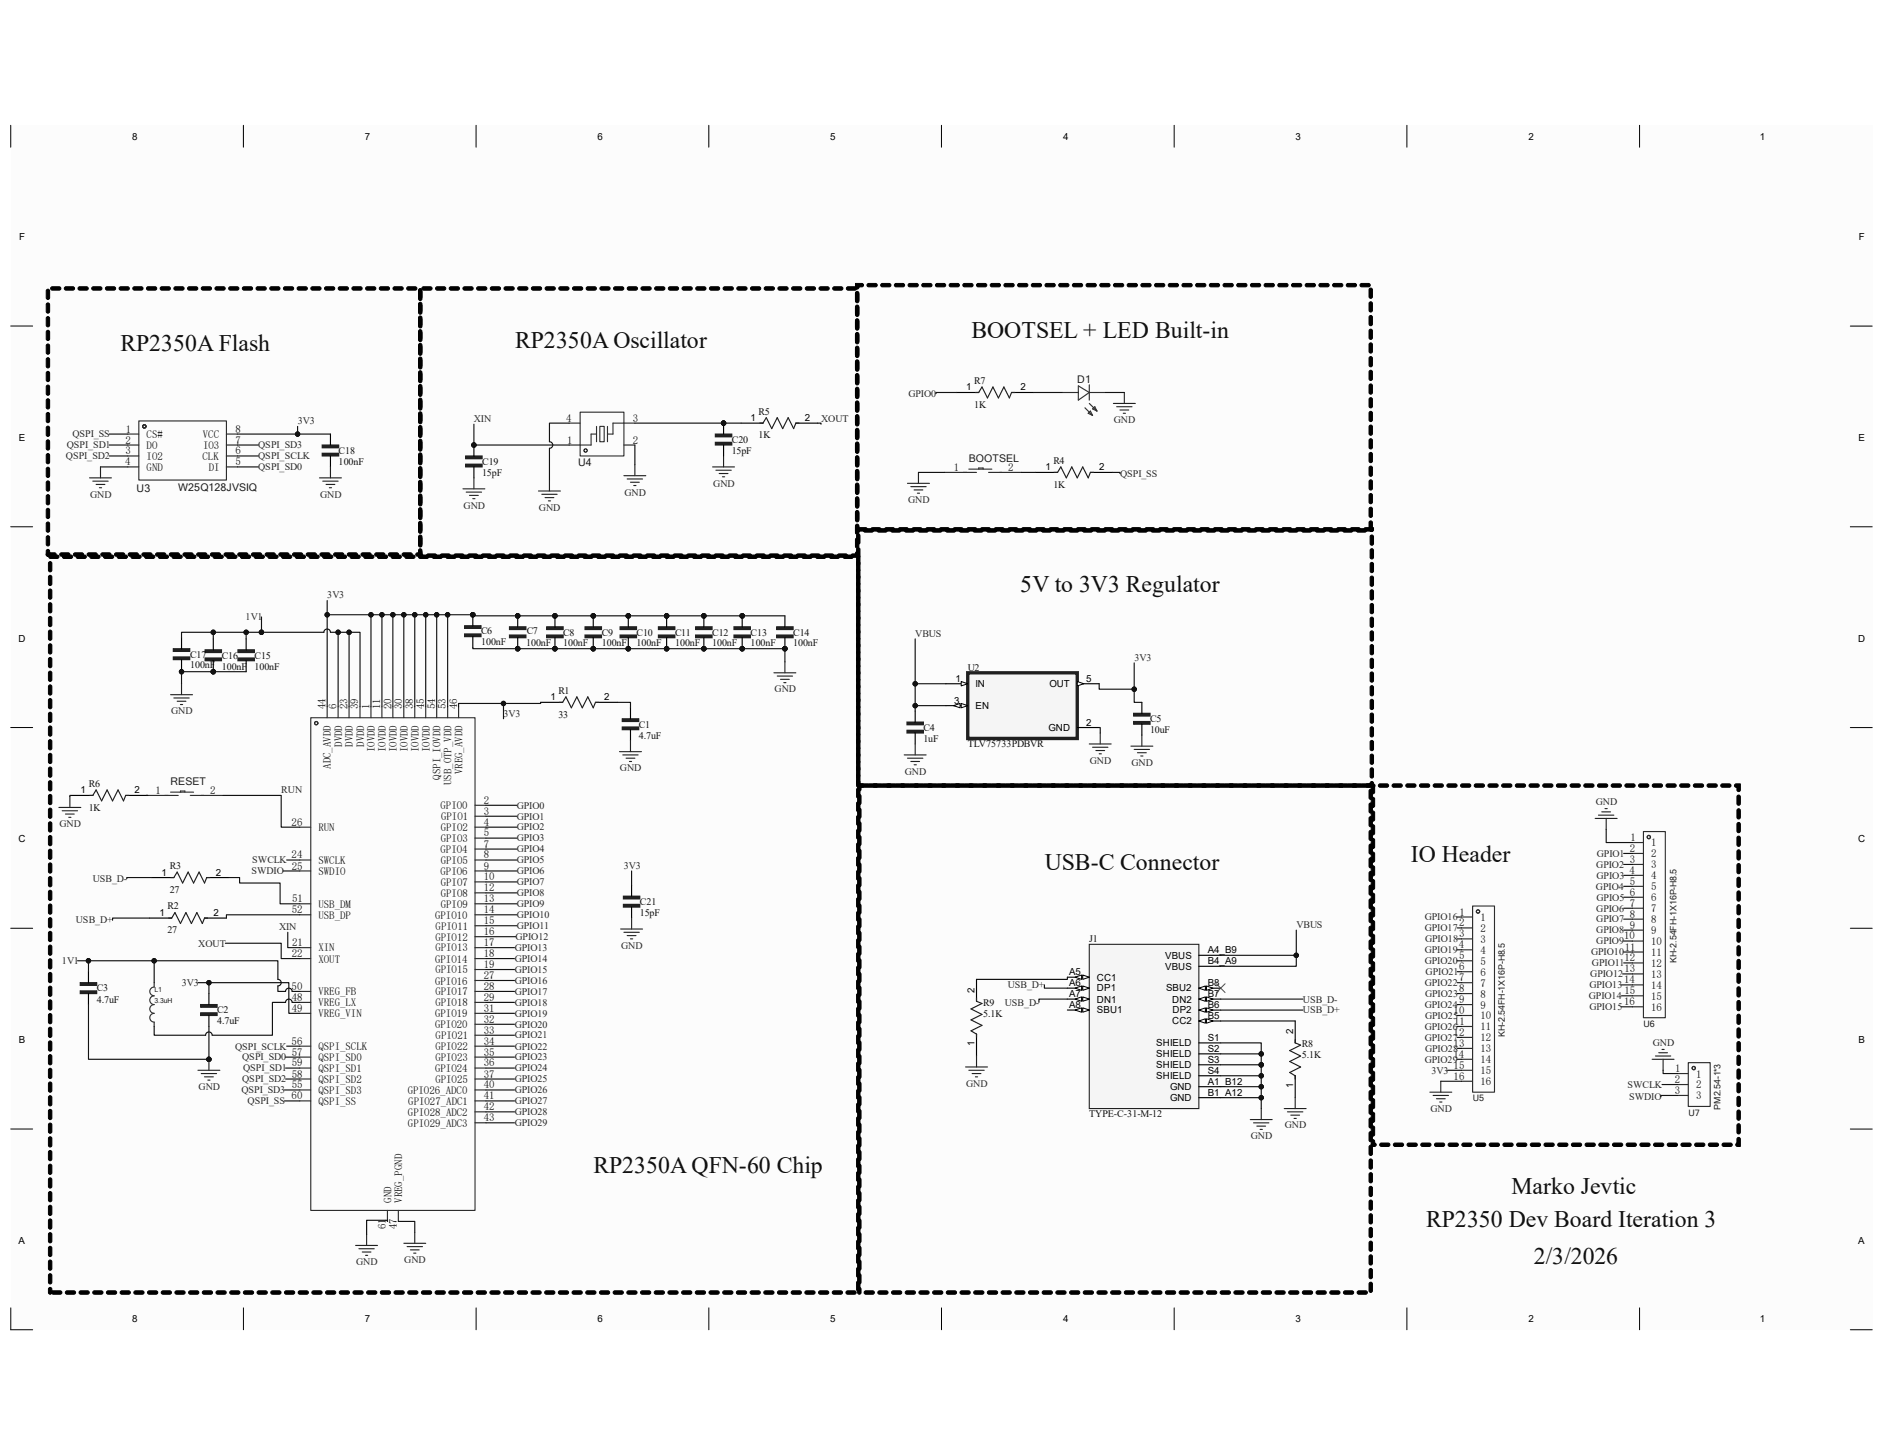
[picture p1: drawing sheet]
<svg xmlns="http://www.w3.org/2000/svg" width="279mm" height="216mm" viewBox="0 0 279 216" stroke-linecap="round" stroke-linejoin="round" font-family="sans-serif">
<defs><g id="words">
<g font-size="3.5" fill="#0e0e0e">
<text x="17.9" y="52.1">RP2350A Flash</text>
<text x="76.5" y="51.6">RP2350A Oscillator</text>
<text x="144.1" y="50.2">BOOTSEL + LED Built-in</text>
<text x="151.4" y="87.8">5V to 3V3 Regulator</text>
<text x="155" y="129.1">USB-C Connector</text>
<text x="209.3" y="127.8">IO Header</text>
<text x="88.1" y="174">RP2350A QFN-60 Chip</text>
<text x="224.3" y="177.2">Marko Jevtic</text>
<text x="211.6" y="182.1">RP2350 Dev Board Iteration 3</text>
<text x="227.6" y="187.6">2/3/2026</text>
</g>
<g font-size="1.6" fill="#1c1c1c">
<text x="159.9" y="56.8">D1</text>
<text x="85.8" y="69.1">U4</text>
<text x="143.8" y="68.6">BOOTSEL</text>
<text x="20.3" y="73">U3</text>
<text x="26.5" y="72.9">W25Q128JVSIQ</text>
<text x="25.3" y="116.5">RESET</text>
</g>
<g font-size="1.6">
<text x="18.6" y="65.8">2</text>
<text x="18.7" y="64.2">1</text>
<text x="21.8" y="65">CS#</text>
<text x="30.1" y="65">VCC</text>
<text x="34.9" y="65.8">7</text>
<text x="34.9" y="64.2">8</text>
<text x="84" y="62.6">4</text>
<text x="84.2" y="65.8">1</text>
<text x="93.9" y="62.6">3</text>
<text x="93.9" y="65.8">2</text>
<text x="18.6" y="69">4</text>
<text x="18.6" y="67.4">3</text>
<text x="21.8" y="66.6">DO</text>
<text x="21.8" y="68.2">IO2</text>
<text x="21.8" y="69.8">GND</text>
<text x="30.1" y="68.2">CLK</text>
<text x="30.1" y="66.6">IO3</text>
<text x="31" y="69.8">DI</text>
<text x="34.9" y="69">5</text>
<text x="34.9" y="67.4">6</text>
<text x="141.5" y="69.8">1</text>
<text x="149.6" y="69.8">2</text>
<text x="48.3" y="105.2" transform="rotate(-90 48.3 105.2)">44</text>
<text x="50" y="105.2" transform="rotate(-90 50 105.2)">6</text>
<text x="51.6" y="105.2" transform="rotate(-90 51.6 105.2)">23</text>
<text x="53.2" y="105.2" transform="rotate(-90 53.2 105.2)">39</text>
<text x="54.8" y="105.2" transform="rotate(-90 54.8 105.2)">1</text>
<text x="56.4" y="105.2" transform="rotate(-90 56.4 105.2)">11</text>
<text x="58.1" y="105.2" transform="rotate(-90 58.1 105.2)">20</text>
<text x="59.7" y="105.2" transform="rotate(-90 59.7 105.2)">30</text>
<text x="61.3" y="105.2" transform="rotate(-90 61.3 105.2)">38</text>
<text x="63" y="105.2" transform="rotate(-90 63 105.2)">45</text>
<text x="64.6" y="105.2" transform="rotate(-90 64.6 105.2)">54</text>
<text x="66.2" y="105.2" transform="rotate(-90 66.2 105.2)">53</text>
<text x="67.8" y="105.2" transform="rotate(-90 67.8 105.2)">46</text>
<text x="50.8" y="110.8" transform="rotate(-90 50.8 110.8)">DVDD</text>
<text x="52.4" y="110.8" transform="rotate(-90 52.4 110.8)">DVDD</text>
<text x="54" y="110.8" transform="rotate(-90 54 110.8)">DVDD</text>
<text x="55.6" y="111.6" transform="rotate(-90 55.6 111.6)">IOVDD</text>
<text x="57.2" y="111.6" transform="rotate(-90 57.2 111.6)">IOVDD</text>
<text x="58.9" y="111.6" transform="rotate(-90 58.9 111.6)">IOVDD</text>
<text x="60.5" y="111.6" transform="rotate(-90 60.5 111.6)">IOVDD</text>
<text x="62.1" y="111.6" transform="rotate(-90 62.1 111.6)">IOVDD</text>
<text x="63.8" y="111.6" transform="rotate(-90 63.8 111.6)">IOVDD</text>
<text x="23.1" y="117.8">1</text>
<text x="31.2" y="117.8">2</text>
<text x="49.1" y="114.1" transform="rotate(-90 49.1 114.1)">ADC_AVDD</text>
<text x="65.4" y="115.7" transform="rotate(-90 65.4 115.7)">QSPI_IOVDD</text>
<text x="67" y="116.5" transform="rotate(-90 67 116.5)">USB_OTP_VDD</text>
<text x="68.6" y="114.9" transform="rotate(-90 68.6 114.9)">VREG_AVDD</text>
<text x="71.8" y="119.3">2</text>
<text x="43.3" y="122.5">26</text>
<text x="47.2" y="123.3">RUN</text>
<text x="65.4" y="120.1">GPIO0</text>
<text x="65.4" y="125">GPIO3</text>
<text x="65.4" y="123.3">GPIO2</text>
<text x="65.4" y="121.7">GPIO1</text>
<text x="71.8" y="125.8">7</text>
<text x="71.8" y="124.1">5</text>
<text x="71.8" y="122.5">4</text>
<text x="71.8" y="120.9">3</text>
<text x="241.9" y="124.8">1</text>
<text x="245" y="125.6">1</text>
<text x="43.3" y="127.4">24</text>
<text x="43.3" y="129">25</text>
<text x="47.2" y="128.2">SWCLK</text>
<text x="47.2" y="129.8">SWDIO</text>
<text x="65.4" y="129.8">GPIO6</text>
<text x="65.4" y="126.6">GPIO4</text>
<text x="65.4" y="131.4">GPIO7</text>
<text x="65.4" y="128.2">GPIO5</text>
<text x="71.8" y="130.6">10</text>
<text x="71.8" y="129">9</text>
<text x="71.8" y="127.4">8</text>
<text x="241.8" y="129.7">4</text>
<text x="241.9" y="126.4">2</text>
<text x="241.9" y="128">3</text>
<text x="241.9" y="131.3">5</text>
<text x="245" y="127.2">2</text>
<text x="245" y="128.9">3</text>
<text x="245" y="130.5">4</text>
<text x="43.3" y="135.5">52</text>
<text x="43.3" y="133.9">51</text>
<text x="47.2" y="134.7">USB_DM</text>
<text x="47.2" y="136.3">USB_DP</text>
<text x="64.6" y="136.3">GPIO10</text>
<text x="64.6" y="138">GPIO11</text>
<text x="65.4" y="134.7">GPIO9</text>
<text x="65.4" y="133.1">GPIO8</text>
<text x="71.8" y="137.1">15</text>
<text x="71.8" y="135.5">14</text>
<text x="71.8" y="133.9">13</text>
<text x="71.8" y="132.2">12</text>
<text x="216.5" y="137.5">2</text>
<text x="216.6" y="135.8">1</text>
<text x="219.7" y="136.7">1</text>
<text x="241.9" y="132.9">6</text>
<text x="241.9" y="134.5">7</text>
<text x="241.9" y="136.1">8</text>
<text x="241.9" y="137.8">9</text>
<text x="245" y="132.1">5</text>
<text x="245" y="133.7">6</text>
<text x="245" y="135.3">7</text>
<text x="245" y="137">8</text>
<text x="43.3" y="142">22</text>
<text x="43.3" y="140.4">21</text>
<text x="47.2" y="141.2">XIN</text>
<text x="47.2" y="142.8">XOUT</text>
<text x="64.6" y="142.8">GPIO14</text>
<text x="64.6" y="141.2">GPIO13</text>
<text x="64.6" y="139.6">GPIO12</text>
<text x="71.8" y="143.6">19</text>
<text x="71.8" y="142">18</text>
<text x="71.8" y="140.4">17</text>
<text x="71.8" y="138.8">16</text>
<text x="216.5" y="140.7">4</text>
<text x="216.5" y="139.1">3</text>
<text x="216.5" y="142.3">5</text>
<text x="216.5" y="144">6</text>
<text x="219.7" y="138.3">2</text>
<text x="219.7" y="139.9">3</text>
<text x="219.7" y="141.5">4</text>
<text x="219.7" y="143.1">5</text>
<text x="241" y="139.4">10</text>
<text x="241" y="142.7">12</text>
<text x="241.1" y="141.1">11</text>
<text x="245" y="138.6">9</text>
<text x="245" y="140.2">10</text>
<text x="245" y="141.9">11</text>
<text x="245" y="143.5">12</text>
<text x="43.3" y="146.9">50</text>
<text x="43.3" y="148.5">48</text>
<text x="47.2" y="147.7">VREG_FB</text>
<text x="47.2" y="149.3">VREG_LX</text>
<text x="64.6" y="146.1">GPIO16</text>
<text x="64.6" y="149.3">GPIO18</text>
<text x="64.6" y="147.7">GPIO17</text>
<text x="64.6" y="144.4">GPIO15</text>
<text x="71.8" y="148.5">29</text>
<text x="71.8" y="146.9">28</text>
<text x="71.8" y="145.2">27</text>
<text x="216.5" y="145.6">7</text>
<text x="216.5" y="147.2">8</text>
<text x="216.5" y="148.8">9</text>
<text x="219.7" y="144.8">6</text>
<text x="219.7" y="146.4">7</text>
<text x="219.7" y="148">8</text>
<text x="219.7" y="149.6">9</text>
<text x="241" y="145.9">14</text>
<text x="241" y="149.1">16</text>
<text x="241" y="144.3">13</text>
<text x="241" y="147.5">15</text>
<text x="245" y="145.1">13</text>
<text x="245" y="146.7">14</text>
<text x="245" y="148.3">15</text>
<text x="245" y="150">16</text>
<text x="43.3" y="155">56</text>
<text x="43.3" y="150.1">49</text>
<text x="47.2" y="151">VREG_VIN</text>
<text x="47.2" y="155.8">QSPI_SCLK</text>
<text x="64.6" y="152.6">GPIO20</text>
<text x="64.6" y="151">GPIO19</text>
<text x="64.6" y="155.8">GPIO22</text>
<text x="64.6" y="154.2">GPIO21</text>
<text x="71.8" y="155">34</text>
<text x="71.8" y="153.4">33</text>
<text x="71.8" y="151.8">32</text>
<text x="71.8" y="150.1">31</text>
<text x="215.7" y="150.5">10</text>
<text x="215.7" y="153.7">12</text>
<text x="215.7" y="155.3">13</text>
<text x="215.8" y="152.1">11</text>
<text x="219.7" y="151.3">10</text>
<text x="219.7" y="152.9">11</text>
<text x="219.7" y="154.5">12</text>
<text x="43.3" y="156.6">57</text>
<text x="43.3" y="158.2">59</text>
<text x="43.3" y="159.9">58</text>
<text x="43.3" y="161.5">55</text>
<text x="47.2" y="157.4">QSPI_SD0</text>
<text x="47.2" y="159.1">QSPI_SD1</text>
<text x="47.2" y="160.7">QSPI_SD2</text>
<text x="64.6" y="159.1">GPIO24</text>
<text x="64.6" y="160.7">GPIO25</text>
<text x="64.6" y="157.4">GPIO23</text>
<text x="71.8" y="161.5">40</text>
<text x="71.8" y="159.9">37</text>
<text x="71.8" y="158.2">36</text>
<text x="71.8" y="156.6">35</text>
<text x="215.6" y="157">14</text>
<text x="215.7" y="158.6">15</text>
<text x="215.7" y="160.2">16</text>
<text x="219.7" y="156.1">13</text>
<text x="219.7" y="157.8">14</text>
<text x="219.7" y="159.4">15</text>
<text x="219.7" y="161">16</text>
<text x="248.5" y="160.7">2</text>
<text x="248.6" y="159.1">1</text>
<text x="251.7" y="159.9">1</text>
<text x="251.7" y="161.5">2</text>
<text x="43.3" y="163.1">60</text>
<text x="47.2" y="162.3">QSPI_SD3</text>
<text x="47.2" y="164">QSPI_SS</text>
<text x="60.5" y="162.3">GPIO26_ADC0</text>
<text x="60.5" y="167.2">GPIO29_ADC3</text>
<text x="60.5" y="165.6">GPIO28_ADC2</text>
<text x="60.6" y="164">GPIO27_ADC1</text>
<text x="71.8" y="166.4">43</text>
<text x="71.8" y="164.8">42</text>
<text x="71.8" y="163.1">41</text>
<text x="248.5" y="162.3">3</text>
<text x="251.7" y="163.1">3</text>
<text x="58.1" y="178.5" transform="rotate(-90 58.1 178.5)">GND</text>
<text x="59.7" y="178.5" transform="rotate(-90 59.7 178.5)">VREG_PGND</text>
<text x="57.2" y="182.4" transform="rotate(-90 57.2 182.4)">61</text>
<text x="58.9" y="182.4" transform="rotate(-90 58.9 182.4)">47</text>
</g>
<g font-size="1.5" fill="#262626">
<text x="134.8" y="58.9">GPIO0</text>
<text x="10.8" y="64.9">QSPI_SS</text>
<text x="44.2" y="62.9">3V3</text>
<text x="70.3" y="62.6">XIN</text>
<text x="121.8" y="62.6">XOUT</text>
<text x="165.3" y="62.8">GND</text>
<text x="9.8" y="68.2">QSPI_SD2</text>
<text x="9.9" y="66.5">QSPI_SD1</text>
<text x="38.3" y="66.5">QSPI_SD3</text>
<text x="38.3" y="68.2">QSPI_SCLK</text>
<text x="38.3" y="69.8">QSPI_SD0</text>
<text x="166.2" y="70.7">QSPI_SS</text>
<text x="13.4" y="73.8">GND</text>
<text x="47.5" y="73.8">GND</text>
<text x="68.8" y="75.5">GND</text>
<text x="80" y="75.8">GND</text>
<text x="92.7" y="73.5">GND</text>
<text x="105.8" y="72.2">GND</text>
<text x="134.7" y="74.7">GND</text>
<text x="48.6" y="88.8">3V3</text>
<text x="36.4" y="92">1V1</text>
<text x="135.8" y="94.5">VBUS</text>
<text x="168.3" y="98">3V3</text>
<text x="25.4" y="106">GND</text>
<text x="74.7" y="106.3">3V3</text>
<text x="114.9" y="102.7">GND</text>
<text x="161.7" y="113.3">GND</text>
<text x="167.9" y="113.7">GND</text>
<text x="41.7" y="117.7">RUN</text>
<text x="76.7" y="120">GPIO0</text>
<text x="92" y="114.5">GND</text>
<text x="134.2" y="114.9">GND</text>
<text x="236.8" y="119.5">GND</text>
<text x="8.8" y="122.8">GND</text>
<text x="76.7" y="121.6">GPIO1</text>
<text x="76.7" y="123.2">GPIO2</text>
<text x="76.7" y="124.8">GPIO3</text>
<text x="13.8" y="130.9">USB_D-</text>
<text x="37.3" y="129.8">SWDIO</text>
<text x="37.4" y="128.1">SWCLK</text>
<text x="76.7" y="126.5">GPIO4</text>
<text x="76.7" y="128.1">GPIO5</text>
<text x="76.7" y="129.8">GPIO6</text>
<text x="76.7" y="131.4">GPIO7</text>
<text x="92.5" y="128.9">3V3</text>
<text x="236.8" y="132">GPIO4</text>
<text x="236.9" y="128.8">GPIO2</text>
<text x="236.9" y="130.4">GPIO3</text>
<text x="236.9" y="127.1">GPIO1</text>
<text x="11.3" y="137">USB_D+</text>
<text x="76.7" y="133">GPIO8</text>
<text x="76.7" y="134.6">GPIO9</text>
<text x="76.7" y="136.2">GPIO10</text>
<text x="76.7" y="137.9">GPIO11</text>
<text x="192.4" y="137.7">VBUS</text>
<text x="211.4" y="136.6">GPIO16</text>
<text x="236.9" y="135.3">GPIO6</text>
<text x="236.9" y="136.9">GPIO7</text>
<text x="236.9" y="133.6">GPIO5</text>
<text x="9.2" y="143">1V1</text>
<text x="29.4" y="140.5">XOUT</text>
<text x="41.4" y="138">XIN</text>
<text x="76.4" y="141.1">GPIO13</text>
<text x="76.4" y="142.7">GPIO14</text>
<text x="76.5" y="139.5">GPIO12</text>
<text x="92.2" y="140.8">GND</text>
<text x="211.4" y="138.2">GPIO17</text>
<text x="211.4" y="141.4">GPIO19</text>
<text x="211.4" y="143">GPIO20</text>
<text x="211.5" y="139.8">GPIO18</text>
<text x="236.1" y="141.8">GPIO10</text>
<text x="236.2" y="143.4">GPIO11</text>
<text x="236.9" y="138.5">GPIO8</text>
<text x="236.9" y="140.1">GPIO9</text>
<text x="27" y="146.3">3V3</text>
<text x="76.4" y="146">GPIO16</text>
<text x="76.4" y="147.6">GPIO17</text>
<text x="76.4" y="149.2">GPIO18</text>
<text x="76.4" y="144.4">GPIO15</text>
<text x="149.1" y="149.2">USB_D-</text>
<text x="149.5" y="146.6">USB_D+</text>
<text x="193.3" y="148.8">USB_D-</text>
<text x="211.4" y="146.3">GPIO22</text>
<text x="211.4" y="149.6">GPIO24</text>
<text x="211.5" y="147.9">GPIO23</text>
<text x="211.5" y="144.7">GPIO21</text>
<text x="235.8" y="148.3">GPIO14</text>
<text x="235.8" y="146.6">GPIO13</text>
<text x="235.8" y="149.9">GPIO15</text>
<text x="236" y="145">GPIO12</text>
<text x="34.9" y="155.7">QSPI_SCLK</text>
<text x="76.4" y="150.9">GPIO19</text>
<text x="76.4" y="152.5">GPIO20</text>
<text x="76.4" y="154.1">GPIO21</text>
<text x="76.4" y="155.7">GPIO22</text>
<text x="193.3" y="150.4">USB_D+</text>
<text x="211.4" y="152.8">GPIO26</text>
<text x="211.4" y="154.4">GPIO27</text>
<text x="211.5" y="151.2">GPIO25</text>
<text x="245.2" y="155.2">GND</text>
<text x="29.5" y="161.8">GND</text>
<text x="35.9" y="160.6">QSPI_SD2</text>
<text x="35.9" y="157.4">QSPI_SD0</text>
<text x="36.1" y="159">QSPI_SD1</text>
<text x="76.4" y="157.4">GPIO23</text>
<text x="76.4" y="159">GPIO24</text>
<text x="76.4" y="160.6">GPIO25</text>
<text x="143.3" y="161.2">GND</text>
<text x="211.4" y="157.7">GPIO29</text>
<text x="211.5" y="156">GPIO28</text>
<text x="212.4" y="159.3">3V3</text>
<text x="241.5" y="161.4">SWCLK</text>
<text x="35.8" y="162.2">QSPI_SD3</text>
<text x="36.7" y="163.9">QSPI_SS</text>
<text x="76.4" y="162.2">GPIO26</text>
<text x="76.4" y="163.9">GPIO27</text>
<text x="76.4" y="165.5">GPIO28</text>
<text x="76.4" y="167.1">GPIO29</text>
<text x="190.6" y="167.4">GND</text>
<text x="212.3" y="165">GND</text>
<text x="241.7" y="163.2">SWDIO</text>
<text x="185.6" y="169">GND</text>
<text x="52.8" y="187.7">GND</text>
<text x="60" y="187.4">GND</text>
</g>
<g font-size="1.5" fill="#0e0e0e">
<text x="144.6" y="56.9">R7</text>
<text x="108.6" y="65.7">C20</text>
<text x="112.6" y="61.5">R5</text>
<text x="112.6" y="65.1">1K</text>
<text x="144.6" y="60.5">1K</text>
<text x="50.2" y="67.4">C18</text>
<text x="50.2" y="69">100nF</text>
<text x="71.5" y="69">C19</text>
<text x="71.5" y="70.6">15pF</text>
<text x="108.6" y="67.4">15pF</text>
<text x="156.3" y="68.8">R4</text>
<text x="156.3" y="72.4">1K</text>
<text x="71.4" y="94.1">C6</text>
<text x="71.4" y="95.8">100nF</text>
<text x="78.1" y="95.9">100nF</text>
<text x="78.1" y="94.1">C7</text>
<text x="83.6" y="94.3">C8</text>
<text x="83.6" y="95.9">100nF</text>
<text x="89.3" y="94.3">C9</text>
<text x="89.3" y="95.9">100nF</text>
<text x="94.4" y="94.3">C10</text>
<text x="94.4" y="95.9">100nF</text>
<text x="100.2" y="94.3">C11</text>
<text x="100.2" y="95.9">100nF</text>
<text x="105.7" y="94.3">C12</text>
<text x="105.7" y="95.9">100nF</text>
<text x="111.4" y="94.3">C13</text>
<text x="111.4" y="95.9">100nF</text>
<text x="117.7" y="94.3">C14</text>
<text x="117.7" y="95.9">100nF</text>
<text x="28.2" y="97.6">C17</text>
<text x="28.2" y="99.2">100nF 100nF</text>
<text x="32.9" y="97.7">C16</text>
<text x="37.8" y="97.7">C15</text>
<text x="37.8" y="99.4">100nF</text>
<text x="143.6" y="99.5">U2</text>
<text x="82.8" y="102.9">R1</text>
<text x="82.8" y="106.5">33</text>
<text x="94.8" y="107.9">C1</text>
<text x="170.6" y="107.1">C5</text>
<text x="94.8" y="109.6">4.7uF</text>
<text x="137" y="108.5">C4</text>
<text x="137" y="110.1">1uF</text>
<text x="143.6" y="110.9">TLV75733PDBVR</text>
<text x="170.6" y="108.8">10uF</text>
<text x="13.2" y="116.8">R6</text>
<text x="13.2" y="120.3">1K</text>
<text x="25.2" y="128.9">R3</text>
<text x="24.8" y="134.9">R2</text>
<text x="25.2" y="132.5">27</text>
<text x="95" y="134.3">C21</text>
<text x="95" y="135.9">15pF</text>
<text x="24.8" y="138.5">27</text>
<text x="161.6" y="139.8">J1</text>
<text x="14.4" y="147.1">C3</text>
<text x="14.4" y="148.8">4.7uF</text>
<text x="145.9" y="149.2">R9</text>
<text x="32.2" y="150.4">C2</text>
<text x="32.2" y="152">4.7uF</text>
<text x="145.9" y="150.9">5.1K</text>
<text x="193.2" y="155.4">R8</text>
<text x="193.2" y="157">5.1K</text>
<text x="161.6" y="165.8">TYPE-C-31-M-12</text>
</g>
<g font-size="1.4">
<text x="19.6" y="20.7">8</text>
<text x="54.1" y="20.7">7</text>
<text x="88.6" y="20.7">6</text>
<text x="123.2" y="20.7">5</text>
<text x="157.7" y="20.7">4</text>
<text x="192.2" y="20.7">3</text>
<text x="226.8" y="20.7">2</text>
<text x="261.1" y="20.7">1</text>
<text x="2.8" y="35.6">F</text>
<text x="275.8" y="35.6">F</text>
<text x="143.4" y="57.9">1</text>
<text x="151.4" y="57.9">2</text>
<text x="2.8" y="65.4">E</text>
<text x="111.4" y="62.5">1</text>
<text x="119.4" y="62.5">2</text>
<text x="275.8" y="65.4">E</text>
<text x="155.1" y="69.8">1</text>
<text x="163.1" y="69.8">2</text>
<text x="2.8" y="95.2">D</text>
<text x="275.7" y="95.2">D</text>
<text x="141.8" y="101.1">1</text>
<text x="144.7" y="102">IN</text>
<text x="155.7" y="102">OUT</text>
<text x="161.2" y="101.1">5</text>
<text x="81.7" y="103.9">1</text>
<text x="89.7" y="103.9">2</text>
<text x="141.6" y="104.4">3</text>
<text x="144.7" y="105.2">EN</text>
<text x="161.2" y="107.7">2</text>
<text x="155.6" y="108.5">GND</text>
<text x="11.9" y="117.7">1</text>
<text x="20" y="117.7">2</text>
<text x="2.8" y="125">C</text>
<text x="275.7" y="125">C</text>
<text x="24" y="129.9">1</text>
<text x="32" y="129.9">2</text>
<text x="23.7" y="135.9">1</text>
<text x="31.7" y="135.9">2</text>
<text x="172.9" y="142.2">VBUS</text>
<text x="172.9" y="143.9">VBUS</text>
<text x="179.2" y="141.4">A4_B9</text>
<text x="179.2" y="143.1">B4_A9</text>
<text x="144.6" y="147.3" transform="rotate(-90 144.6 147.3)">2</text>
<text x="158.6" y="144.7">A5</text>
<text x="158.6" y="146.3">A6</text>
<text x="158.6" y="148">A7</text>
<text x="158.6" y="149.6">A8</text>
<text x="162.8" y="145.5">CC1</text>
<text x="162.8" y="147.1">DP1</text>
<text x="162.8" y="148.8">DN1</text>
<text x="173" y="147.1">SBU2</text>
<text x="173.9" y="148.8">DN2</text>
<text x="179.2" y="146.3">B8</text>
<text x="179.2" y="148">B7</text>
<text x="179.2" y="149.6">B6</text>
<text x="2.8" y="154.8">B</text>
<text x="144.6" y="155.3" transform="rotate(-90 144.6 155.3)">1</text>
<text x="162.8" y="150.4">SBU1</text>
<text x="171.6" y="155.2">SHIELD</text>
<text x="173.9" y="152">CC2</text>
<text x="174" y="150.4">DP2</text>
<text x="179.2" y="151.2">B5</text>
<text x="179.2" y="154.4">S1</text>
<text x="191.9" y="153.5" transform="rotate(-90 191.9 153.5)">2</text>
<text x="275.8" y="154.8">B</text>
<text x="171.6" y="156.9">SHIELD</text>
<text x="171.6" y="158.5">SHIELD</text>
<text x="171.6" y="160.1">SHIELD</text>
<text x="173.6" y="161.8">GND</text>
<text x="179.2" y="156.1">S2</text>
<text x="179.2" y="157.7">S3</text>
<text x="179.2" y="159.3">S4</text>
<text x="179.2" y="161">A1_B12</text>
<text x="191.9" y="161.5" transform="rotate(-90 191.9 161.5)">1</text>
<text x="173.6" y="163.4">GND</text>
<text x="179.2" y="162.6">B1_A12</text>
<text x="2.8" y="184.6">A</text>
<text x="275.7" y="184.6">A</text>
<text x="19.6" y="196.2">8</text>
<text x="54.1" y="196.2">7</text>
<text x="88.6" y="196.2">6</text>
<text x="123.2" y="196.2">5</text>
<text x="157.7" y="196.2">4</text>
<text x="192.2" y="196.2">3</text>
<text x="226.8" y="196.2">2</text>
<text x="261.1" y="196.2">1</text>
</g>
<g font-size="1.3" fill="#1c1c1c">
<text x="248.8" y="142.9" transform="rotate(-90 248.8 142.9)">KH-2.54FH-1X16P-H8.5</text>
<text x="223.3" y="153.9" transform="rotate(-90 223.3 153.9)">KH-2.54FH-1X16P-H8.5</text>
<text x="243.9" y="152.4">U6</text>
<text x="218.5" y="163.4">U5</text>
<text x="250.5" y="165.5">U7</text>
<text x="255.3" y="164.7" transform="rotate(-90 255.3 164.7)">PM2.54-1*3</text>
</g>
<g font-size="1" fill="#1c1c1c">
<text x="22.9" y="147.2">L1</text>
<text x="22.9" y="148.8">3.3uH</text>
</g>
</g></defs>
<g fill="#fcfcfc">
<path d="M1.6 18.6h276.2v178.7h-276.2z" fill-rule="evenodd"/>
<path d="M4.8 21.8h269.8v172.3h-269.8z" fill-rule="evenodd"/>
</g>
<g fill="none" stroke="#000" stroke-width=".15">
<path d="M1.6 18.6v3.2M36.1 18.6v3.2M70.6 18.6v3.2M105.2 18.6v3.2M139.7 18.6v3.2M174.2 18.6v3.2M208.8 18.6v3.2M243.3 18.6v3.2M1.6 48.4h3.2M274.6 48.4h3.2M1.6 78.2h3.2M274.6 78.2h3.2"/>
<path d="M1.6 108h3.2M274.6 108h3.2M1.6 137.7h3.2M274.6 137.7h3.2M1.6 167.5h3.2M274.6 167.5h3.2M1.6 194.1v3.2h3.2M36.1 194.1v3.2M70.6 194.1v3.2M105.2 194.1v3.2M139.7 194.1v3.2M174.2 194.1v3.2"/>
<path d="M208.8 194.1v3.2M243.3 194.1v3.2M274.6 197.3h3.2"/>
</g>
<path d="M92.3 108.1h2.5M29.8 150.5h2.4" fill="none" stroke="#1c1c1c" stroke-width=".4"/>
<path d="M92.3 107.9h2.5v.4h-2.5zM92.3 106.7h2.5v.4h-2.5zM29.8 150.3h2.4v.4h-2.4zM29.8 149.1h2.4v.4h-2.4z" fill="none" stroke="#1c1c1c" stroke-width=".17"/>
<path d="M92.3 106.9h2.5M29.8 149.3h2.4" fill="none" stroke="#1c1c1c" stroke-width=".41"/>
<path d="M93.6 105v1.7M93.6 108.3v1.6M31 147.4v1.7M31 150.7v1.6" fill="none" stroke="#000" stroke-width=".17"/>
<path d="M91.9 111.5h3.3M92.4 112h2.3M92.9 112.5h1.3M93.4 113h.3M93.6 109.9v1.6M29.4 158.8h3.2M29.9 159.3h2.2M30.3 159.8h1.3M31 157.2v1.6M30.8 160.3h.4" fill="none" stroke="#262626" stroke-width=".17"/>
<circle cx="31" cy="157.2" r=".32" fill="#0e0e0e"/>
<circle cx="31" cy="157.2" r=".32" fill="none" stroke="#0e0e0e" stroke-width=".15"/>
<path d="M11.9 147.2h2.4M11.9 146h2.4" fill="none" stroke="#1c1c1c" stroke-width=".41"/>
<path d="M11.9 147h2.4v.4h-2.4zM11.9 145.8h2.4v.4h-2.4z" fill="none" stroke="#1c1c1c" stroke-width=".17"/>
<path d="M13.1 144.2v1.6M13.1 147.4v1.7" fill="none" stroke="#000" stroke-width=".17"/>
<path d="M59.9 184.5h3.3M60.4 185h2.3M60.9 185.5h1.3M61.4 185.9h.3M61.5 182.9v1.6" fill="none" stroke="#262626" stroke-width=".17"/>
<g fill="none" stroke="#303030" stroke-width=".17">
<path d="M46.1 106.5h24.4v73.1h-24.4zM22.9 146.5a.65 .65 0 0 0-.7 .6 .65 .65 0 0 0 .7 .7 .65 .65 0 0 0-.7 .6 .65 .65 0 0 0 .7 .7 .65 .65 0 0 0-.7 .6 .65 .65 0 0 0 .7 .7 .65 .65 0 0 0-.7 .6 .65 .65 0 0 0 .7 .7"/>
<circle cx="46.9" cy="107.3" r=".24"/>
</g>
<g fill="none" stroke="#292929" stroke-width=".17">
<path d="M48.5 104.9v1.6M50.2 104.9v1.6M51.8 104.9v1.6M53.4 104.9v1.6M55 104.9v1.6M56.7 104.9v1.6M58.3 104.9v1.6M59.9 104.9v1.6M61.5 104.9v1.6M63.2 104.9v1.6M64.8 104.9v1.6M66.4 104.9v1.6"/>
<path d="M68 104.9v1.6M70.5 119.5h1.6M44.5 122.7h1.6M44.5 127.6h1.6M44.5 129.2h1.6M44.5 134.1h1.6M44.5 135.7h1.6M70.5 122.7h1.6M70.5 127.6h1.6M70.5 129.2h1.6M70.5 134.1h1.6M70.5 135.7h1.6"/>
<path d="M70.5 139h1.6M70.5 137.4h1.6M70.5 132.5h1.6M70.5 130.9h1.6M70.5 126h1.6M70.5 124.4h1.6M70.5 121.1h1.6M22.9 145.8v.7M22.9 151.7v.6M44.5 140.6h1.6M44.5 142.2h1.6M44.5 147.1h1.6"/>
<path d="M44.5 148.7h1.6M44.5 150.4h1.6M44.5 155.2h1.6M44.5 156.9h1.6M44.5 158.5h1.6M70.5 140.6h1.6M70.5 142.2h1.6M70.5 147.1h1.6M70.5 148.7h1.6M70.5 150.4h1.6M70.5 155.2h1.6M70.5 156.9h1.6"/>
<path d="M70.5 158.5h1.6M70.5 153.6h1.6M70.5 152h1.6M70.5 145.5h1.6M70.5 143.9h1.6M44.5 160.1h1.6M44.5 161.7h1.6M44.5 163.4h1.6M57.5 179.6v1.6M59.1 179.6v1.6M70.5 160.1h1.6M70.5 161.7h1.6"/>
<path d="M70.5 163.4h1.6M70.5 166.6h1.6M70.5 165h1.6"/>
</g>
<circle cx="70.2" cy="91.2" r=".32" fill="#0e0e0e"/>
<circle cx="70.2" cy="91.2" r=".32" fill="none" stroke="#0e0e0e" stroke-width=".15"/>
<path d="M68.9 94.3h2.5" fill="none" stroke="#1c1c1c" stroke-width=".41"/>
<path d="M68.9 94.1h2.5v.4h-2.5zM68.9 92.8h2.5v.4h-2.5z" fill="none" stroke="#1c1c1c" stroke-width=".17"/>
<path d="M68.9 93h2.5" fill="none" stroke="#1c1c1c" stroke-width=".4"/>
<path d="M70.2 91.2v1.6M70.2 94.5v1.6" fill="none" stroke="#000" stroke-width=".17"/>
<circle cx="70.2" cy="91.2" r=".32" fill="#0e0e0e"/>
<circle cx="70.2" cy="91.2" r=".32" fill="none" stroke="#0e0e0e" stroke-width=".15"/>
<circle cx="76.8" cy="96.3" r=".32" fill="#0e0e0e"/>
<circle cx="76.8" cy="96.3" r=".32" fill="none" stroke="#0e0e0e" stroke-width=".15"/>
<circle cx="76.8" cy="91.4" r=".32" fill="#0e0e0e"/>
<circle cx="76.8" cy="91.4" r=".32" fill="none" stroke="#0e0e0e" stroke-width=".15"/>
<path d="M75.6 94.4h2.4" fill="none" stroke="#1c1c1c" stroke-width=".4"/>
<path d="M75.6 94.2h2.4v.4h-2.4zM75.6 93h2.4v.4h-2.4z" fill="none" stroke="#1c1c1c" stroke-width=".17"/>
<path d="M75.6 93.2h2.4" fill="none" stroke="#1c1c1c" stroke-width=".41"/>
<path d="M76.8 94.6v1.7" fill="none" stroke="#000" stroke-width=".17"/>
<circle cx="76.8" cy="96.3" r=".32" fill="#0e0e0e"/>
<circle cx="76.8" cy="96.3" r=".32" fill="none" stroke="#0e0e0e" stroke-width=".15"/>
<path d="M76.8 91.4v1.6" fill="none" stroke="#000" stroke-width=".17"/>
<circle cx="76.8" cy="91.4" r=".32" fill="#0e0e0e"/>
<circle cx="76.8" cy="91.4" r=".32" fill="none" stroke="#0e0e0e" stroke-width=".15"/>
<circle cx="82.3" cy="96.3" r=".32" fill="#0e0e0e"/>
<circle cx="82.3" cy="96.3" r=".32" fill="none" stroke="#0e0e0e" stroke-width=".15"/>
<circle cx="82.3" cy="91.4" r=".32" fill="#0e0e0e"/>
<circle cx="82.3" cy="91.4" r=".32" fill="none" stroke="#0e0e0e" stroke-width=".15"/>
<path d="M81.1 94.4h2.5" fill="none" stroke="#1c1c1c" stroke-width=".4"/>
<path d="M81.1 94.2h2.5v.4h-2.5zM81.1 93h2.5v.4h-2.5z" fill="none" stroke="#1c1c1c" stroke-width=".17"/>
<path d="M81.1 93.2h2.5" fill="none" stroke="#1c1c1c" stroke-width=".41"/>
<path d="M82.3 94.6v1.7" fill="none" stroke="#000" stroke-width=".17"/>
<circle cx="82.3" cy="96.3" r=".32" fill="#0e0e0e"/>
<circle cx="82.3" cy="96.3" r=".32" fill="none" stroke="#0e0e0e" stroke-width=".15"/>
<path d="M82.3 91.4v1.6" fill="none" stroke="#000" stroke-width=".17"/>
<circle cx="82.3" cy="91.4" r=".32" fill="#0e0e0e"/>
<circle cx="82.3" cy="91.4" r=".32" fill="none" stroke="#0e0e0e" stroke-width=".15"/>
<circle cx="88" cy="96.3" r=".32" fill="#0e0e0e"/>
<circle cx="88" cy="96.3" r=".32" fill="none" stroke="#0e0e0e" stroke-width=".15"/>
<circle cx="88" cy="91.4" r=".32" fill="#0e0e0e"/>
<circle cx="88" cy="91.4" r=".32" fill="none" stroke="#0e0e0e" stroke-width=".15"/>
<path d="M86.8 94.4h2.4" fill="none" stroke="#1c1c1c" stroke-width=".4"/>
<path d="M86.8 94.2h2.4v.4h-2.4zM86.8 93h2.4v.4h-2.4z" fill="none" stroke="#1c1c1c" stroke-width=".17"/>
<path d="M86.8 93.2h2.4" fill="none" stroke="#1c1c1c" stroke-width=".41"/>
<path d="M88 94.6v1.7" fill="none" stroke="#000" stroke-width=".17"/>
<circle cx="88" cy="96.3" r=".32" fill="#0e0e0e"/>
<circle cx="88" cy="96.3" r=".32" fill="none" stroke="#0e0e0e" stroke-width=".15"/>
<path d="M88 91.4v1.6" fill="none" stroke="#000" stroke-width=".17"/>
<circle cx="88" cy="91.4" r=".32" fill="#0e0e0e"/>
<circle cx="88" cy="91.4" r=".32" fill="none" stroke="#0e0e0e" stroke-width=".15"/>
<circle cx="93.2" cy="96.3" r=".32" fill="#0e0e0e"/>
<circle cx="93.2" cy="96.3" r=".32" fill="none" stroke="#0e0e0e" stroke-width=".15"/>
<circle cx="93.2" cy="91.4" r=".32" fill="#0e0e0e"/>
<circle cx="93.2" cy="91.4" r=".32" fill="none" stroke="#0e0e0e" stroke-width=".15"/>
<path d="M92 94.4h2.4" fill="none" stroke="#1c1c1c" stroke-width=".4"/>
<path d="M92 94.2h2.4v.4h-2.4zM92 93h2.4v.4h-2.4z" fill="none" stroke="#1c1c1c" stroke-width=".17"/>
<path d="M92 93.2h2.4" fill="none" stroke="#1c1c1c" stroke-width=".41"/>
<path d="M93.2 94.6v1.7" fill="none" stroke="#000" stroke-width=".17"/>
<circle cx="93.2" cy="96.3" r=".32" fill="#0e0e0e"/>
<circle cx="93.2" cy="96.3" r=".32" fill="none" stroke="#0e0e0e" stroke-width=".15"/>
<path d="M93.2 91.4v1.6" fill="none" stroke="#000" stroke-width=".17"/>
<circle cx="93.2" cy="91.4" r=".32" fill="#0e0e0e"/>
<circle cx="93.2" cy="91.4" r=".32" fill="none" stroke="#0e0e0e" stroke-width=".15"/>
<circle cx="98.9" cy="96.3" r=".32" fill="#0e0e0e"/>
<circle cx="98.9" cy="96.3" r=".32" fill="none" stroke="#0e0e0e" stroke-width=".15"/>
<circle cx="98.9" cy="91.4" r=".32" fill="#0e0e0e"/>
<circle cx="98.9" cy="91.4" r=".32" fill="none" stroke="#0e0e0e" stroke-width=".15"/>
<path d="M97.7 94.4h2.4" fill="none" stroke="#1c1c1c" stroke-width=".4"/>
<path d="M97.7 94.2h2.4v.4h-2.4zM97.7 93h2.4v.4h-2.4z" fill="none" stroke="#1c1c1c" stroke-width=".17"/>
<path d="M97.7 93.2h2.4" fill="none" stroke="#1c1c1c" stroke-width=".41"/>
<path d="M98.9 94.6v1.7" fill="none" stroke="#000" stroke-width=".17"/>
<circle cx="98.9" cy="96.3" r=".32" fill="#0e0e0e"/>
<circle cx="98.9" cy="96.3" r=".32" fill="none" stroke="#0e0e0e" stroke-width=".15"/>
<path d="M98.9 91.4v1.6" fill="none" stroke="#000" stroke-width=".17"/>
<circle cx="98.9" cy="91.4" r=".32" fill="#0e0e0e"/>
<circle cx="98.9" cy="91.4" r=".32" fill="none" stroke="#0e0e0e" stroke-width=".15"/>
<circle cx="104.4" cy="96.3" r=".32" fill="#0e0e0e"/>
<circle cx="104.4" cy="96.3" r=".32" fill="none" stroke="#0e0e0e" stroke-width=".15"/>
<circle cx="104.4" cy="91.4" r=".32" fill="#0e0e0e"/>
<circle cx="104.4" cy="91.4" r=".32" fill="none" stroke="#0e0e0e" stroke-width=".15"/>
<path d="M103.2 94.4h2.5" fill="none" stroke="#1c1c1c" stroke-width=".4"/>
<path d="M103.2 94.2h2.5v.4h-2.5zM103.2 93h2.5v.4h-2.5z" fill="none" stroke="#1c1c1c" stroke-width=".17"/>
<path d="M103.2 93.2h2.5" fill="none" stroke="#1c1c1c" stroke-width=".41"/>
<path d="M104.4 94.6v1.7" fill="none" stroke="#000" stroke-width=".17"/>
<circle cx="104.4" cy="96.3" r=".32" fill="#0e0e0e"/>
<circle cx="104.4" cy="96.3" r=".32" fill="none" stroke="#0e0e0e" stroke-width=".15"/>
<path d="M104.4 91.4v1.6" fill="none" stroke="#000" stroke-width=".17"/>
<circle cx="104.4" cy="91.4" r=".32" fill="#0e0e0e"/>
<circle cx="104.4" cy="91.4" r=".32" fill="none" stroke="#0e0e0e" stroke-width=".15"/>
<circle cx="110.1" cy="96.3" r=".32" fill="#0e0e0e"/>
<circle cx="110.1" cy="96.3" r=".32" fill="none" stroke="#0e0e0e" stroke-width=".15"/>
<circle cx="110.1" cy="91.4" r=".32" fill="#0e0e0e"/>
<circle cx="110.1" cy="91.4" r=".32" fill="none" stroke="#0e0e0e" stroke-width=".15"/>
<path d="M108.9 94.4h2.4" fill="none" stroke="#1c1c1c" stroke-width=".4"/>
<path d="M108.9 94.2h2.4v.4h-2.4zM108.9 93h2.4v.4h-2.4z" fill="none" stroke="#1c1c1c" stroke-width=".17"/>
<path d="M108.9 93.2h2.4" fill="none" stroke="#1c1c1c" stroke-width=".41"/>
<path d="M110.1 94.6v1.7" fill="none" stroke="#000" stroke-width=".17"/>
<circle cx="110.1" cy="96.3" r=".32" fill="#0e0e0e"/>
<circle cx="110.1" cy="96.3" r=".32" fill="none" stroke="#0e0e0e" stroke-width=".15"/>
<path d="M110.1 91.4v1.6" fill="none" stroke="#000" stroke-width=".17"/>
<circle cx="110.1" cy="91.4" r=".32" fill="#0e0e0e"/>
<circle cx="110.1" cy="91.4" r=".32" fill="none" stroke="#0e0e0e" stroke-width=".15"/>
<circle cx="116.5" cy="96.3" r=".32" fill="#0e0e0e"/>
<circle cx="116.5" cy="96.3" r=".32" fill="none" stroke="#0e0e0e" stroke-width=".15"/>
<path d="M115.2 94.4h2.5" fill="none" stroke="#1c1c1c" stroke-width=".4"/>
<path d="M115.2 94.2h2.5v.4h-2.5zM115.2 93h2.5v.4h-2.5z" fill="none" stroke="#1c1c1c" stroke-width=".17"/>
<path d="M115.2 93.2h2.5" fill="none" stroke="#1c1c1c" stroke-width=".41"/>
<path d="M116.5 94.6v1.7" fill="none" stroke="#000" stroke-width=".17"/>
<circle cx="116.5" cy="96.3" r=".32" fill="#0e0e0e"/>
<circle cx="116.5" cy="96.3" r=".32" fill="none" stroke="#0e0e0e" stroke-width=".15"/>
<path d="M36.5 94.8v1.6M36.5 98v1.7M116.5 91.4v1.6" fill="none" stroke="#000" stroke-width=".17"/>
<path d="M114.8 99.8h3.3M116.5 98.2v1.6M115.3 100.3h2.3M115.8 100.8h1.3M116.3 101.3h.3" fill="none" stroke="#262626" stroke-width=".17"/>
<path d="M35.3 97.8h2.4M35.3 96.6h2.4" fill="none" stroke="#1c1c1c" stroke-width=".41"/>
<path d="M35.3 97.6h2.4v.4h-2.4zM35.3 96.4h2.4v.4h-2.4z" fill="none" stroke="#1c1c1c" stroke-width=".17"/>
<circle cx="31.6" cy="99.7" r=".32" fill="#0e0e0e"/>
<circle cx="31.6" cy="99.7" r=".32" fill="none" stroke="#0e0e0e" stroke-width=".15"/>
<path d="M30.4 97.8h2.5M30.4 96.6h2.5" fill="none" stroke="#1c1c1c" stroke-width=".41"/>
<path d="M30.4 97.6h2.5v.4h-2.5zM30.4 96.4h2.5v.4h-2.5z" fill="none" stroke="#1c1c1c" stroke-width=".17"/>
<path d="M31.6 98v1.7" fill="none" stroke="#000" stroke-width=".17"/>
<circle cx="31.6" cy="99.7" r=".32" fill="#0e0e0e"/>
<circle cx="31.6" cy="99.7" r=".32" fill="none" stroke="#0e0e0e" stroke-width=".15"/>
<g fill="none" stroke="#000" stroke-width=".17">
<path d="M49 64.4v1.6M49 67.7v1.6M26.9 94.6v1.7M26.9 97.9v1.6M31.6 94.8v1.6"/>
<circle cx="86.9" cy="66.8" r=".24"/>
</g>
<path d="M47.8 67.5h2.5M25.7 97.7h2.5" fill="none" stroke="#1c1c1c" stroke-width=".4"/>
<path d="M47.8 67.3h2.5v.4h-2.5zM47.8 66h2.5v.4h-2.5zM25.7 97.5h2.5v.4h-2.5zM25.7 96.3h2.5v.4h-2.5z" fill="none" stroke="#1c1c1c" stroke-width=".17"/>
<path d="M47.8 66.2h2.5M25.7 96.5h2.5" fill="none" stroke="#1c1c1c" stroke-width=".41"/>
<g fill="none" stroke="#262626" stroke-width=".17">
<path d="M13.3 70.9h3.2M13.8 71.4h2.2M14.3 71.9h1.3M14.8 72.4h.3M14.9 69.3v1.6M47.4 70.9h3.3M47.9 71.4h2.3M48.4 71.9h1.3M48.9 72.4h.3M49 69.3v1.6M134.7 71.7h3.2M135.1 72.2h2.3"/>
<path d="M135.6 72.7h1.3M136.1 73.2h.3M136.3 70.1v1.6M25.3 103.1h3.3M25.8 103.6h2.3M26.3 104.1h1.3M26.8 104.5h.3M26.9 101.5v1.6"/>
</g>
<g fill="none" stroke="#303030" stroke-width=".17">
<path d="M20.6 62.5h13v8.7h-13zM86.1 61.2h6.5v6.5h-6.5zM88.5 63.3v2.2M88.5 64.4h-.8v1.6h-1.6M89 63.3h.7v2.2h-.7zM90.1 63.3v2.2M92.6 62.8h-1.6v1.6h-.9M142.9 70.1h2M143.8 69.6h3.4M145.2 69.6v-.2h.7v.2M146.7 70.1h1.9"/>
<circle cx="21.4" cy="63.3" r=".24"/>
</g>
<g fill="none" stroke="#292929" stroke-width=".17">
<path d="M19 64.4h1.6M19 66h1.6M19 67.7h1.6M19 69.3h1.6M33.6 64.4h1.6M33.6 66h1.6M33.6 67.7h1.6M33.6 69.3h1.6M84.5 66h1.6M84.5 62.8h1.6M92.6 66h1.6M92.6 62.8h1.6"/>
<path d="M140.2 70.1h3.2M148.3 70.1h3.3"/>
</g>
<circle cx="70.3" cy="66" r=".32" fill="#0e0e0e"/>
<circle cx="70.3" cy="66" r=".32" fill="none" stroke="#0e0e0e" stroke-width=".15"/>
<path d="M69.1 69.1h2.4" fill="none" stroke="#1c1c1c" stroke-width=".4"/>
<path d="M69.1 68.9h2.4v.4h-2.4zM69.1 67.7h2.4v.4h-2.4z" fill="none" stroke="#1c1c1c" stroke-width=".17"/>
<path d="M69.1 67.9h2.4" fill="none" stroke="#1c1c1c" stroke-width=".41"/>
<path d="M70.3 66v1.7M70.3 69.3v1.6" fill="none" stroke="#000" stroke-width=".17"/>
<circle cx="70.3" cy="66" r=".32" fill="#0e0e0e"/>
<circle cx="70.3" cy="66" r=".32" fill="none" stroke="#0e0e0e" stroke-width=".15"/>
<path d="M68.7 72.5h3.2M69.2 73h2.3M69.7 73.5h1.3M70.2 74h.3M70.3 70.9v1.6M105.7 69.3h3.3M106.2 69.8h2.3M106.7 70.3h1.3M107.2 70.7h.3M107.4 67.7v1.6" fill="none" stroke="#262626" stroke-width=".17"/>
<circle cx="107.4" cy="62.8" r=".32" fill="#0e0e0e"/>
<circle cx="107.4" cy="62.8" r=".32" fill="none" stroke="#0e0e0e" stroke-width=".15"/>
<path d="M106.1 65.8h2.5" fill="none" stroke="#1c1c1c" stroke-width=".4"/>
<path d="M106.1 65.6h2.5v.4h-2.5zM106.1 64.4h2.5v.4h-2.5z" fill="none" stroke="#1c1c1c" stroke-width=".17"/>
<path d="M106.1 64.6h2.5" fill="none" stroke="#1c1c1c" stroke-width=".41"/>
<path d="M107.4 62.8v1.6M107.4 66v1.7" fill="none" stroke="#000" stroke-width=".17"/>
<circle cx="107.4" cy="62.8" r=".32" fill="#0e0e0e"/>
<circle cx="107.4" cy="62.8" r=".32" fill="none" stroke="#0e0e0e" stroke-width=".15"/>
<g fill="none" stroke="#262626" stroke-width=".17">
<path d="M165.2 59.9h3.3M166.8 58.2v1.7M79.9 72.9h3.3M80.4 73.3h2.3M80.9 73.8h1.3M81.4 74.3h.3M81.5 71.2v1.7M92.6 70.6h3.2M93.1 71.1h2.2M93.6 71.6h1.3M94 72h.4M94.2 69v1.6"/>
<path d="M165.7 60.4h2.3M166.2 60.8h1.3M166.7 61.3h.3M8.7 119.8h3.3M10.4 118.2v1.6M134.2 112h3.2M134.7 112.5h2.2M135.1 113h1.3M135.6 113.5h.4M135.8 110.4v1.6M161.6 110.4h3.3M162.1 110.9h2.3"/>
<path d="M162.6 111.4h1.3M163.1 111.9h.3M163.3 108.8v1.6M167.8 110.7h3.3M168.3 111.2h2.3M168.8 111.7h1.3M169.3 112.2h.3M169.4 109.1v1.6M9.2 120.3h2.3M9.7 120.8h1.3M10.2 121.3h.3M92.1 137.9h3.2"/>
<path d="M92.6 138.3h2.3M93.1 138.8h1.3M93.6 139.3h.3M93.7 136.2v1.7M52.8 184.8h3.2M53.3 185.3h2.2M53.8 185.8h1.2M54.2 186.3h.4M54.4 183.2v1.6"/>
</g>
<path d="M134.6 108.6h2.4M168.2 107.3h2.4M168.2 106h2.4M92.5 134.4h2.4" fill="none" stroke="#1c1c1c" stroke-width=".41"/>
<g fill="none" stroke="#1c1c1c" stroke-width=".17">
<path d="M144.7 58.2h.5l.5-.8 .8 1.6 .8-1.6 .8 1.6 .9-1.6 .8 1.6 .3-.8h.5M112.7 62.8h.5l.5-.8 .8 1.6 .8-1.6 .8 1.6 .9-1.6 .8 1.6 .3-.8h.5M156.4 70.1h.5l.5-.8 .8 1.6 .8-1.6 .8 1.6 .9-1.6 .8 1.6 .3-.8h.5M13.3 118h.5l.5-.8 .8 1.6 .8-1.6 .8 1.6 .8-1.6 .8 1.6 .3-.8h.5M83 104.2h.5l.5-.8 .8 1.6 .8-1.6 .8 1.6 .8-1.6 .8 1.6 .4-.8h.4M134.6 108.4h2.4v.4h-2.4zM134.6 107.1h2.4v.4h-2.4zM168.2 107.1h2.4v.4h-2.4zM168.2 105.8h2.4v.5h-2.4zM25 136.2h.5l.5-.8 .8 1.6 .8-1.6 .8 1.6 .8-1.6 .8 1.6 .3-.8h.5M25.3 130.2h.5l.5-.8 .8 1.6 .8-1.6 .8 1.6 .8-1.6 .8 1.6 .4-.8h.5M92.5 134.2h2.4v.4h-2.4z"/>
<path d="M92.5 133h2.4v.4h-2.4z"/>
</g>
<path d="M134.6 107.3h2.4M92.5 133.2h2.4" fill="none" stroke="#1c1c1c" stroke-width=".4"/>
<g fill="none" stroke="#000" stroke-width=".17">
<path d="M142 58.2h3.2M150.1 58.2h3.2M110 62.8h3.2M118.1 62.8h3.2M153.7 70.1h3.2M161.8 70.1h3.2M10.5 118h3.3M18.6 118h3.3M80.2 104.2h3.3M88.4 104.2h3.2M135.8 105.5v1.6M135.8 108.8v1.6"/>
<path d="M169.4 104.2v1.6M169.4 107.5v1.6M22.2 136.2h3.3M22.5 130.2h3.3M30.3 136.2h3.3M30.7 130.2h3.2M93.7 131.3v1.7M93.7 134.6v1.6"/>
</g>
<path d="M160 57.3l1.6 .9-1.6 1.2zM161.6 59.9l1.2 1.1M161.6 57.1v2.3M161 60.5l1.1 1.1M161.8 61l.3 .6-.6-.3zM162.1 60.7l.3-.3 .4 .6zM24.5 118h1.9M25.3 117.5h3.4M26.8 117.5v-.1h.6v.1M28.2 118h2" fill="none" stroke="#303030" stroke-width=".17"/>
<path d="M157.6 58.2h2.4M161.6 58.2h2.5M21.7 118h3.3M29.9 118h3.2" fill="none" stroke="#292929" stroke-width=".17"/>
<path d="M143.6 99.8h16.2v9.8h-16.2z" fill-rule="evenodd" fill="#f5f5f5"/>
<path d="M143.6 99.8h16.2v9.8h-16.2z" fill="none" stroke="#262626" stroke-width=".51"/>
<path d="M140.3 101.5h3.3" fill="none" stroke="#000" stroke-width=".17"/>
<path d="M142.6 101.1l1 .4-1 .3z" fill="#fbfbfb"/>
<path d="M142.6 101.1l1 .4-1 .3z" fill="none" stroke="#000" stroke-width=".15"/>
<path d="M140.3 104.7h3.3" fill="none" stroke="#000" stroke-width=".17"/>
<path d="M142.6 104.4l1 .3-1 .3z" fill="#fbfbfb"/>
<path d="M142.6 104.4l1 .3-1 .3z" fill="none" stroke="#000" stroke-width=".15"/>
<path d="M141.5 104.7l1-.3v.6z" fill="#fbfbfb"/>
<path d="M141.5 104.7l1-.3v.6z" fill="none" stroke="#000" stroke-width=".15"/>
<path d="M159.8 101.5h3.3" fill="none" stroke="#000" stroke-width=".17"/>
<path d="M159.8 101.1l1 .4-1 .3z" fill="#fbfbfb"/>
<path d="M159.8 101.1l1 .4-1 .3z" fill="none" stroke="#000" stroke-width=".15"/>
<path d="M159.8 108h3.3" fill="none" stroke="#000" stroke-width=".17"/>
<path d="M161.6 140.1h16.3v24.4h-16.3z" fill-rule="evenodd" fill="#f5f5f5"/>
<path d="M161.6 140.1h16.3v24.4h-16.3z" fill="none" stroke="#262626" stroke-width=".17"/>
<path d="M158.4 145h3.2" fill="none" stroke="#000" stroke-width=".17"/>
<path d="M160.7 144.7l.9 .3-.9 .3z" fill="#fbfbfb"/>
<path d="M160.7 144.7l.9 .3-.9 .3z" fill="none" stroke="#000" stroke-width=".15"/>
<path d="M159.5 145l1-.3v.6z" fill="#fbfbfb"/>
<path d="M159.5 145l1-.3v.6z" fill="none" stroke="#000" stroke-width=".15"/>
<path d="M158.4 146.6h3.2" fill="none" stroke="#000" stroke-width=".17"/>
<path d="M160.7 146.3l.9 .3-.9 .3z" fill="#fbfbfb"/>
<path d="M160.7 146.3l.9 .3-.9 .3z" fill="none" stroke="#000" stroke-width=".15"/>
<path d="M159.5 146.6l1-.3v.6z" fill="#fbfbfb"/>
<path d="M159.5 146.6l1-.3v.6z" fill="none" stroke="#000" stroke-width=".15"/>
<path d="M158.4 148.3h3.2" fill="none" stroke="#000" stroke-width=".17"/>
<path d="M160.7 147.9l.9 .4-.9 .3z" fill="#fbfbfb"/>
<path d="M160.7 147.9l.9 .4-.9 .3z" fill="none" stroke="#000" stroke-width=".15"/>
<path d="M159.5 148.3l1-.4v.7z" fill="#fbfbfb"/>
<path d="M159.5 148.3l1-.4v.7z" fill="none" stroke="#000" stroke-width=".15"/>
<path d="M158.4 149.9h3.2" fill="none" stroke="#000" stroke-width=".17"/>
<path d="M160.7 149.5l.9 .4-.9 .3z" fill="#fbfbfb"/>
<path d="M160.7 149.5l.9 .4-.9 .3z" fill="none" stroke="#000" stroke-width=".15"/>
<path d="M159.5 149.9l1-.4v.7z" fill="#fbfbfb"/>
<path d="M159.5 149.9l1-.4v.7z" fill="none" stroke="#000" stroke-width=".15"/>
<path d="M177.9 141.8h3.2M177.9 143.4h3.2M177.9 146.6h3.2" fill="none" stroke="#000" stroke-width=".17"/>
<path d="M177.9 146.6l1-.3v.6z" fill="#fbfbfb"/>
<path d="M177.9 146.6l1-.3v.6z" fill="none" stroke="#000" stroke-width=".15"/>
<path d="M179 146.3l1 .3-1 .3z" fill="#fbfbfb"/>
<path d="M179 146.3l1 .3-1 .3z" fill="none" stroke="#000" stroke-width=".15"/>
<path d="M177.9 148.3h3.2" fill="none" stroke="#000" stroke-width=".17"/>
<path d="M177.9 148.3l1-.4v.7z" fill="#fbfbfb"/>
<path d="M177.9 148.3l1-.4v.7z" fill="none" stroke="#000" stroke-width=".15"/>
<path d="M179 147.9l1 .4-1 .3z" fill="#fbfbfb"/>
<path d="M179 147.9l1 .4-1 .3z" fill="none" stroke="#000" stroke-width=".15"/>
<path d="M177.9 149.9h3.2" fill="none" stroke="#000" stroke-width=".17"/>
<path d="M177.9 149.9l1-.3v.6z" fill="#fbfbfb"/>
<path d="M177.9 149.9l1-.3v.6z" fill="none" stroke="#000" stroke-width=".15"/>
<path d="M179 149.6l1 .3-1 .3z" fill="#fbfbfb"/>
<path d="M179 149.6l1 .3-1 .3z" fill="none" stroke="#000" stroke-width=".15"/>
<path d="M177.9 151.5h3.2" fill="none" stroke="#000" stroke-width=".17"/>
<path d="M177.9 151.5l1-.3v.6z" fill="#fbfbfb"/>
<path d="M177.9 151.5l1-.3v.6z" fill="none" stroke="#000" stroke-width=".15"/>
<path d="M179 151.2l1 .3-1 .3z" fill="#fbfbfb"/>
<path d="M179 151.2l1 .3-1 .3z" fill="none" stroke="#000" stroke-width=".15"/>
<path d="M144.9 145.3v3.3M144.9 153.4v3.3M177.9 154.7h3.2M177.9 156.4h3.2M177.9 158h3.2M177.9 159.6h3.2M192.2 151.5v3.2M192.2 159.6v3.3M177.9 161.2h3.2M177.9 162.9h3.2" fill="none" stroke="#000" stroke-width=".17"/>
<g fill="none" stroke="#262626" stroke-width=".17">
<path d="M238.2 120h.3M236.7 121.4h3.2M237.2 121h2.3M237.7 120.5h1.3M238.3 121.4v1.7M143.3 158.3h3.2M143.8 158.8h2.2M144.2 159.3h1.3M144.7 159.8h.4M144.9 156.7v1.6M245.1 157.2h3.3M245.6 156.7h2.3"/>
<path d="M246.1 156.2h1.3M246.6 155.7h.3M246.8 157.2v1.6M185.5 166.1h3.3M186 166.6h2.3M186.5 167.1h1.3M187 167.6h.3M187.1 164.5v1.6M190.6 164.5h3.2M191 165h2.3M191.5 165.5h1.3M192 166h.3"/>
<path d="M192.2 162.9v1.6M212.2 162.1h3.2M212.7 162.5h2.2M213.1 163h1.3M213.6 163.5h.4M213.8 160.4v1.7"/>
</g>
<path d="M144.9 148.1v.5l.8 .3-1.6 .8 1.6 .8-1.6 .8 1.6 .9-1.6 .8 .8 .4v.5M192.2 154.3v.4l.8 .4-1.6 .8 1.6 .8-1.6 .8 1.6 .8-1.6 .8 .8 .5v.5" fill="none" stroke="#1c1c1c" stroke-width=".17"/>
<path d="M180.5 146l1.3 1.3M181.8 146l-1.3 1.3" fill="none" stroke="#4c4c4c" stroke-width=".15"/>
<g fill="#000" stroke="#000" stroke-width=".15">
<path d="M127 78l.2-.1 .2 .3v.5v.2l-.2 .1-.3-.3zM127 76l.2-.1 .2 .3v1v.2h-.2l-.3-.2zM127 74l.2-.1 .2 .2v1.1v.1l-.2 .1-.3-.2zM127 71.9h.2l.2 .2v1v.2l-.2 .1-.3-.3zM127 69.9l.2-.1 .2 .3v1v.2h-.2l-.3-.2zM127 67.9l.2-.1 .2 .2v1.1v.1l-.2 .1-.3-.2zM127 65.8h.2l.2 .2v1v.2l-.2 .1-.3-.3zM127 63.8l.2-.1 .2 .3v1v.2h-.2l-.3-.2zM127 61.8l.2-.1 .2 .2v1.1v.1l-.2 .1-.3-.2zM127 59.7h.2l.2 .2v1v.2l-.2 .1-.3-.3zM127 57.7l.2-.1 .2 .3v1v.2l-.2 .1-.3-.3zM127 55.7l.2-.1 .2 .2v1.1v.1l-.2 .1-.3-.2zM127 53.6h.2l.2 .2v1v.2l-.2 .1-.3-.3zM127 51.6l.2-.1 .2 .3v1v.2l-.2 .1-.3-.3zM127 49.6l.2-.1 .2 .3v1v.2h-.2l-.3-.2zM127 47.5h.2l.2 .2v1v.2l-.2 .1-.3-.3zM127 45.5l.2-.1 .2 .3v1v.2l-.2 .1-.3-.3zM127 43.5l.2-.1 .2 .3v1v.2h-.2l-.3-.2zM126.9 42.1h1l.2 .2v.2l-.2 .1h-.7l.2-.3v.5l-.2 .1-.2-.1zM128.7 42.1h1.2l.3 .2-.1 .2-.2 .1h-1l-.2-.1-.1-.2zM130.7 42.1h1.2l.3 .2-.1 .2-.2 .1h-1l-.2-.1v-.2zM132.8 42.1h1.2l.2 .2v.2l-.2 .1h-1l-.2-.1-.1-.2zM134.8 42.1h1.2l.3 .2-.1 .2-.2 .1h-1l-.2-.1-.1-.2zM136.8 42.1h1.2l.3 .2-.1 .2-.2 .1h-1l-.2-.1v-.2zM138.9 42.1h1.2l.2 .2-.1 .2-.1 .1h-1l-.2-.1-.1-.2zM140.9 42.1h1.2l.3 .2-.1 .2-.2 .1h-1l-.2-.1-.1-.2zM142.9 42.1h1.2l.3 .2-.1 .2-.2 .1h-1l-.2-.1v-.2zM145 42.1h1.2l.2 .2-.1 .2-.1 .1h-1l-.2-.1-.1-.2zM147 42.1h1.2l.3 .2-.1 .2-.2 .1h-1l-.2-.1-.1-.2zM149 42.1h1.2l.3 .2-.1 .2-.2 .1h-1l-.2-.1v-.2zM151.1 42.1h1.2l.2 .2-.1 .2-.1 .1h-1.1l-.1-.1-.1-.2zM153.1 42.1h1.2l.2 .2v.2l-.2 .1h-1l-.2-.1-.1-.2zM155.1 42.1h1.2l.3 .2-.1 .2-.2 .1h-1l-.2-.1v-.2zM157.2 42.1h1.2l.2 .2-.1 .2-.1 .1h-1.1l-.1-.1-.1-.2zM159.2 42.1h1.2l.2 .2v.2l-.2 .1h-1l-.2-.1-.1-.2zM161.2 42.1h1.2l.3 .2-.1 .2-.2 .1h-1l-.2-.1v-.2zM163.3 42.1h1.2l.2 .2-.1 .2-.1 .1h-1.1l-.1-.1-.1-.2zM165.3 42.1h1.2l.2 .2v.2l-.2 .1h-1l-.2-.1-.1-.2zM167.3 42.1h1.2l.3 .2-.1 .2-.2 .1h-1l-.2-.1-.1-.2zM169.4 42.1h1.2l.2 .2-.1 .2-.1 .1h-1.1l-.1-.1-.1-.2zM171.4 42.1h1.2l.2 .2v.2l-.2 .1h-1l-.2-.1-.1-.2zM173.4 42.1h1.2l.3 .2-.1 .2-.2 .1h-1l-.2-.1-.1-.2zM175.5 42.1h1.1l.3 .2-.1 .2-.2 .1h-1l-.1-.1-.1-.2zM177.5 42.1h1.2l.2 .2v.2l-.2 .1h-1l-.2-.1-.1-.2zM179.5 42.1h1.2l.3 .2-.1 .2-.2 .1h-1l-.2-.1-.1-.2zM181.5 42.1h1.2l.3 .2-.1 .2-.2 .1h-1l-.2-.1v-.2zM183.6 42.1h1.2l.2 .2v.2l-.2 .1h-1l-.2-.1-.1-.2zM185.6 42.1h1.2l.3 .2-.1 .2-.2 .1h-1l-.2-.1-.1-.2zM187.6 42.1h1.2l.3 .2-.1 .2-.2 .1h-1l-.2-.1v-.2zM189.7 42.1h1.2l.2 .2-.1 .2-.1 .1h-1l-.2-.1-.1-.2zM191.7 42.1h1.2l.3 .2-.1 .2-.2 .1h-1l-.2-.1-.1-.2zM193.7 42.1h1.2l.3 .2-.1 .2-.2 .1h-1l-.2-.1v-.2zM195.8 42.1h1.2l.2 .2-.1 .2-.1 .1h-1l-.2-.1-.1-.2zM197.8 42.1h1.2l.3 .2-.1 .2-.2 .1h-1l-.2-.1-.1-.2zM199.8 42.1h1.2l.3 .2-.1 .2-.2 .1h-1l-.2-.1v-.2zM201.9 42.1h1.2l.2 .2-.1 .2-.1 .1h-1.1l-.1-.1-.1-.2zM203.2 42.8l.2-.1 .2 .3v1v.2l-.2 .1-.2-.1-.1-.2zM203.2 44.9l.2-.1 .2 .2v1v.2l-.2 .1-.2-.1-.1-.2zM203.2 46.9l.2-.1 .2 .3v1v.2h-.2h-.2l-.1-.2zM203.2 48.9l.2-.1 .2 .3v1v.2l-.2 .1-.2-.1-.1-.2zM203.2 50.9h.2l.2 .2v1v.2l-.2 .1-.2-.1-.1-.2zM203.2 53l.2-.1 .2 .3v1v.2h-.2h-.2l-.1-.2zM203.2 55l.2-.1 .2 .3v1v.2l-.2 .1-.2-.1-.1-.2zM203.2 57h.2l.2 .2v1v.2l-.2 .1-.2-.1-.1-.2zM203.2 59.1l.2-.1 .2 .3v1v.2h-.2h-.2l-.1-.2zM203.2 61.1l.2-.1 .2 .3v1v.2l-.2 .1-.2-.1-.1-.2zM203.2 63.1h.2l.2 .2v1v.2l-.2 .1-.2-.1-.1-.2zM203.2 65.2l.2-.1 .2 .3v1v.2h-.2h-.2l-.1-.2zM203.2 67.2l.2-.1 .2 .3v1v.2l-.2 .1-.2-.1-.1-.2zM203.2 69.2h.2l.2 .2v1v.2l-.2 .1-.2-.1-.1-.2zM203.2 71.3l.2-.1 .2 .2v1.1v.1l-.2 .1-.2-.1-.1-.1zM203.2 73.3l.2-.1 .2 .3v1v.2l-.2 .1-.2-.1-.1-.2zM203.2 75.3h.2l.2 .2v1v.2l-.2 .1-.2-.1-.1-.2zM203.2 77.4l.2-.1 .2 .2v1.1v.1l-.2 .1-.2-.1-.1-.1zM201.3 78.5h1.2l.3 .2-.1 .2-.2 .1h-1l-.2-.1v-.2zM199.3 78.5h1.2l.2 .2v.2l-.2 .1h-1l-.2-.1-.1-.2zM197.3 78.5h1.2l.2 .2-.1 .2-.1 .1h-1.1l-.1-.1-.1-.2zM195.2 78.5h1.2l.3 .2-.1 .2-.2 .1h-1l-.2-.1v-.2zM193.2 78.5h1.2l.2 .2v.2l-.2 .1h-1l-.2-.1-.1-.2zM191.2 78.5h1.2l.2 .2-.1 .2-.1 .1h-1.1l-.1-.1-.1-.2zM189.1 78.5h1.2l.3 .2-.1 .2-.2 .1h-1l-.2-.1v-.2zM187.1 78.5h1.2l.3 .2-.1 .2-.2 .1h-1l-.2-.1-.1-.2zM185.1 78.5h1.2l.2 .2-.1 .2-.1 .1h-1l-.2-.1-.1-.2zM183 78.5h1.2l.3 .2-.1 .2-.2 .1h-1l-.2-.1v-.2zM181 78.5h1.2l.3 .2-.1 .2-.2 .1h-1l-.2-.1-.1-.2zM179 78.5h1.2l.2 .2-.1 .2-.1 .1h-1l-.2-.1-.1-.2zM176.9 78.5h1.2l.3 .2-.1 .2-.2 .1h-1l-.2-.1v-.2zM174.9 78.5h1.2l.3 .2-.1 .2-.2 .1h-1l-.2-.1-.1-.2zM172.9 78.5h1.2l.2 .2v.2l-.2 .1h-1l-.2-.1-.1-.2zM170.8 78.5h1.2l.3 .2-.1 .2-.2 .1h-1l-.2-.1v-.2zM168.8 78.5h1.2l.3 .2-.1 .2-.2 .1h-1l-.2-.1-.1-.2zM166.8 78.5h1.2l.2 .2v.2l-.2 .1h-1l-.2-.1-.1-.2zM164.8 78.5h1.1l.3 .2-.1 .2-.2 .1h-1l-.1-.1-.1-.2zM162.7 78.5h1.2l.3 .2-.1 .2-.2 .1h-1l-.2-.1-.1-.2zM160.7 78.5h1.2l.2 .2v.2l-.2 .1h-1l-.2-.1-.1-.2zM158.7 78.5h1.2l.2 .2-.1 .2-.1 .1h-1.1l-.1-.1-.1-.2zM156.6 78.5h1.2l.3 .2-.1 .2-.2 .1h-1l-.2-.1-.1-.2zM154.6 78.5h1.2l.2 .2v.2l-.2 .1h-1l-.2-.1-.1-.2zM152.6 78.5h1.2l.2 .2-.1 .2-.1 .1h-1.1l-.1-.1-.1-.2zM150.5 78.5h1.2l.3 .2-.1 .2-.2 .1h-1l-.2-.1v-.2zM148.5 78.5h1.2l.2 .2v.2l-.2 .1h-1l-.2-.1-.1-.2zM146.5 78.5h1.2l.2 .2-.1 .2-.1 .1h-1.1l-.1-.1-.1-.2zM144.4 78.5h1.2l.3 .2-.1 .2-.2 .1h-1l-.2-.1v-.2zM142.4 78.5h1.2l.2 .2v.2l-.2 .1h-1l-.2-.1-.1-.2zM140.4 78.5h1.2l.2 .2-.1 .2-.1 .1h-1.1l-.1-.1-.1-.2zM138.3 78.5h1.2l.3 .2-.1 .2-.2 .1h-1l-.2-.1v-.2zM136.3 78.5h1.2l.3 .2-.1 .2-.2 .1h-1l-.2-.1-.1-.2zM134.3 78.5h1.2l.2 .2-.1 .2-.1 .1h-1l-.2-.1-.1-.2zM132.2 78.5h1.2l.3 .2-.1 .2-.2 .1h-1l-.2-.1v-.2zM130.2 78.5h1.2l.3 .2-.1 .2-.2 .1h-1l-.2-.1-.1-.2zM128.2 78.5h1.2l.2 .2-.1 .2-.1 .1h-1l-.2-.1-.1-.2zM127 78.5a.36 .36 0 0 1 .6 .2 .34 .34 0 0 1-.3 .3 .34 .34 0 0 1-.4-.3z"/>
<path d="M6.9 81.6l.2-.1 .2 .1 .1 .2v.5l-.1 .2h-.2h-.2v-.2zM6.9 79.6l.2-.1 .2 .1 .1 .1v1.1l-.1 .1-.2 .1-.2-.1v-.1zM6.9 77.5h.2h.2l.1 .2v1l-.1 .2-.2 .1-.2-.1v-.2zM6.9 75.5l.2-.1 .2 .1 .1 .2v1l-.1 .2h-.2h-.2v-.2zM6.9 73.5l.2-.1 .2 .1 .1 .1v1.1l-.1 .1-.2 .1-.2-.1v-.1zM6.9 71.4h.2h.2l.1 .2v1l-.1 .2-.2 .1-.2-.1v-.2zM6.9 69.4l.2-.1 .2 .1 .1 .2v1l-.1 .2-.2 .1-.2-.1v-.2zM6.9 67.4l.2-.1 .2 .1 .1 .2v1l-.1 .1-.2 .1-.2-.1v-.1zM6.9 65.3h.2h.2l.1 .2v1l-.1 .2-.2 .1-.2-.1v-.2zM6.9 63.3l.2-.1 .2 .1 .1 .2v1l-.1 .2-.2 .1-.2-.1v-.2zM6.9 61.3l.2-.1 .2 .1 .1 .2v1l-.1 .2h-.2h-.2v-.2zM6.9 59.2h.2h.2l.1 .2v1l-.1 .2-.2 .1-.2-.1v-.2zM6.9 57.2l.2-.1 .2 .1 .1 .2v1l-.1 .2-.2 .1-.2-.1v-.2zM6.9 55.2l.2-.1 .2 .1 .1 .2v1l-.1 .2h-.2h-.2v-.2zM6.9 53.1h.2h.2l.1 .2v1l-.1 .2-.2 .1-.2-.1v-.2zM6.9 51.1l.2-.1 .2 .1 .1 .2v1l-.1 .2-.2 .1-.2-.1v-.2zM6.9 49.1l.2-.1 .2 .1 .1 .2v1l-.1 .2h-.2h-.2v-.2zM6.9 47.1l.2-.1 .2 .1 .1 .1v1l-.1 .2-.2 .1-.2-.1v-.2zM6.9 45l.2-.1 .2 .1 .1 .2v1l-.1 .2-.2 .1-.2-.1v-.2zM6.9 43l.2-.1 .2 .1 .1 .2v1l-.1 .2h-.2h-.2v-.2zM7.6 42.6l1.2-.1 .2 .1v.2v.2l-.2 .1h-1l-.2-.1-.1-.2zM9.6 42.6l1.2-.1 .2 .1 .1 .2-.1 .2-.2 .1h-1l-.2-.1-.1-.2zM11.6 42.6l1.2-.1 .2 .1 .1 .2-.1 .2-.2 .1h-1l-.2-.1v-.2zM13.7 42.6l1.2-.1 .2 .1v.2v.2l-.2 .1h-1l-.2-.1-.1-.2zM15.7 42.6l1.2-.1 .2 .1 .1 .2-.1 .2-.2 .1h-1l-.2-.1-.1-.2zM17.7 42.6l1.2-.1 .2 .1 .1 .2-.1 .2-.2 .1h-1l-.2-.1v-.2zM19.8 42.6l1.2-.1 .2 .1v.2v.2l-.2 .1h-1l-.2-.1-.1-.2zM21.8 42.6l1.2-.1 .2 .1 .1 .2-.1 .2-.2 .1h-1l-.2-.1-.1-.2zM23.8 42.6l1.2-.1 .2 .1 .1 .2-.1 .2-.2 .1h-1l-.2-.1v-.2zM25.9 42.6l1.2-.1 .1 .1 .1 .2-.1 .2-.1 .1h-1l-.2-.1-.1-.2zM27.9 42.6l1.2-.1 .2 .1 .1 .2-.1 .2-.2 .1h-1l-.2-.1-.1-.2zM29.9 42.6l1.2-.1 .2 .1 .1 .2-.1 .2-.2 .1h-1l-.2-.1v-.2zM32 42.6l1.2-.1 .1 .1 .1 .2-.1 .2-.1 .1h-1.1l-.1-.1-.1-.2zM34 42.6l1.2-.1 .2 .1v.2v.2l-.2 .1h-1l-.2-.1-.1-.2zM36 42.6l1.2-.1 .2 .1 .1 .2-.1 .2-.2 .1h-1l-.2-.1v-.2zM38.1 42.6l1.2-.1 .1 .1 .1 .2-.1 .2-.1 .1h-1.1l-.1-.1-.1-.2zM40.1 42.6l1.2-.1 .2 .1v.2v.2l-.2 .1h-1l-.2-.1-.1-.2zM42.1 42.6l1.2-.1 .2 .1 .1 .2-.1 .2-.2 .1h-1l-.2-.1v-.2zM44.2 42.6l1.2-.1 .1 .1 .1 .2-.1 .2-.1 .1h-1.1l-.1-.1-.1-.2zM46.2 42.6l1.2-.1 .2 .1v.2v.2l-.2 .1h-1l-.2-.1-.1-.2zM48.2 42.6l1.2-.1 .2 .1 .1 .2-.1 .2-.2 .1h-1l-.2-.1-.1-.2zM50.3 42.6l1.2-.1 .1 .1 .1 .2-.1 .2-.1 .1h-1.1l-.1-.1-.1-.2zM52.3 42.6l1.2-.1 .2 .1v.2v.2l-.2 .1h-1l-.2-.1-.1-.2zM54.3 42.6l1.2-.1 .2 .1 .1 .2-.1 .2-.2 .1h-1l-.2-.1-.1-.2zM56.4 42.6l1.1-.1 .2 .1 .1 .2-.1 .2-.2 .1h-1l-.1-.1-.1-.2zM58.4 42.6l1.2-.1 .2 .1v.2v.2l-.2 .1h-1l-.2-.1-.1-.2zM60.4 42.6l1.2-.1 .2 .1 .1 .2-.1 .2-.2 .1h-1l-.2-.1-.1-.2zM62.2 42.9l.2-.1 .1 .1 .1 .2v1l-.1 .2h-.1h-.2l-.1-.2zM62.2 44.9l.2-.1 .1 .1 .1 .2v1l-.1 .2-.1 .1-.2-.1-.1-.2zM62.2 47l.2-.1 .1 .1 .1 .1v1.1l-.1 .1-.1 .1-.2-.1-.1-.1zM62.2 49l.2-.1 .1 .1 .1 .2v1l-.1 .2h-.1h-.2l-.1-.2zM62.2 51l.2-.1 .1 .1 .1 .2v1l-.1 .2-.1 .1-.2-.1-.1-.2zM62.2 53.1l.2-.1 .1 .1 .1 .1v1l-.1 .2-.1 .1-.2-.1-.1-.2zM62.2 55.1l.2-.1 .1 .1 .1 .2v1l-.1 .2h-.1h-.2l-.1-.2zM62.2 57.1l.2-.1 .1 .1 .1 .2v1l-.1 .2-.1 .1-.2-.1-.1-.2zM62.2 59.1h.2h.1l.1 .2v1l-.1 .2-.1 .1-.2-.1-.1-.2zM62.2 61.2l.2-.1 .1 .1 .1 .2v1l-.1 .2h-.1h-.2l-.1-.2zM62.2 63.2l.2-.1 .1 .1 .1 .2v1l-.1 .2-.1 .1-.2-.1-.1-.2zM62.2 65.2h.2h.1l.1 .2v1l-.1 .2-.1 .1-.2-.1-.1-.2zM62.2 67.3l.2-.1 .1 .1 .1 .2v1l-.1 .2h-.1h-.2l-.1-.2zM62.2 69.3l.2-.1 .1 .1 .1 .2v1l-.1 .2-.1 .1-.2-.1-.1-.2zM62.2 71.3h.2h.1l.1 .2v1l-.1 .2-.1 .1-.2-.1-.1-.2zM62.2 73.4l.2-.1 .1 .1 .1 .2v1l-.1 .1-.1 .1-.2-.1-.1-.1zM62.2 75.4l.2-.1 .1 .1 .1 .2v1l-.1 .2-.1 .1-.2-.1-.1-.2zM62.2 77.4h.2h.1l.1 .2v1l-.1 .2-.1 .1-.2-.1-.1-.2zM62.2 79.5l.2-.1 .1 .1 .1 .1v1.1l-.1 .1-.1 .1-.2-.1-.1-.1zM62.2 81.5l.2-.1 .1 .1 .1 1h-.8l-.1-.2 .1-.2 .6-.1-.3 .3zM59.7 82.1l1.2-.1 .2 .1 .1 .2-.1 .2h-.2h-1h-.2v-.2zM57.7 82.1l1.2-.1 .2 .1v.2v.2h-.2h-1h-.2l-.1-.2zM55.7 82.1l1.2-.1 .1 .1 .1 .2-.1 .2h-.1h-1.1h-.1l-.1-.2zM53.6 82.1l1.2-.1 .2 .1 .1 .2-.1 .2h-.2h-1h-.2v-.2zM51.6 82.1l1.2-.1 .2 .1 .1 .2-.1 .2h-.2h-1h-.2l-.1-.2zM49.6 82.1l1.2-.1 .1 .1 .1 .2-.1 .2h-.1h-1.1h-.1l-.1-.2zM47.5 82.1l1.2-.1 .2 .1 .1 .2-.1 .2h-.2h-1h-.2v-.2zM45.5 82.1l1.2-.1 .2 .1 .1 .2-.1 .2h-.2h-1h-.2l-.1-.2zM43.5 82.1l1.2-.1 .1 .1 .1 .2-.1 .2h-.1h-1h-.2l-.1-.2zM41.4 82.1l1.2-.1 .2 .1 .1 .2-.1 .2h-.2h-1h-.2v-.2zM39.4 82.1l1.2-.1 .2 .1 .1 .2-.1 .2h-.2h-1h-.2l-.1-.2zM37.4 82.1l1.2-.1 .2 .1v.2v.2h-.2h-1h-.2l-.1-.2zM35.3 82.1l1.2-.1 .2 .1 .1 .2-.1 .2h-.2h-1h-.2v-.2zM33.3 82.1l1.2-.1 .2 .1 .1 .2-.1 .2h-.2h-1h-.2l-.1-.2zM31.3 82.1l1.2-.1 .2 .1v.2v.2h-.2h-1h-.2l-.1-.2zM29.3 82.1l1.1-.1 .2 .1 .1 .2-.1 .2h-.2h-1h-.1l-.1-.2zM27.2 82.1l1.2-.1 .2 .1 .1 .2-.1 .2h-.2h-1h-.2l-.1-.2zM25.2 82.1l1.2-.1 .2 .1v.2v.2h-.2h-1h-.2l-.1-.2zM23.2 82.1l1.1-.1 .2 .1 .1 .2-.1 .2h-.2h-1h-.1l-.1-.2zM21.1 82.1l1.2-.1 .2 .1 .1 .2-.1 .2h-.2h-1h-.2l-.1-.2zM19.1 82.1l1.2-.1 .2 .1v.2v.2h-.2h-1h-.2l-.1-.2zM17.1 82.1l1.2-.1 .1 .1 .1 .2-.1 .2h-.1h-1.1h-.1l-.1-.2zM15 82.1l1.2-.1 .2 .1 .1 .2-.1 .2h-.2h-1h-.2v-.2zM13 82.1l1.2-.1 .2 .1v.2v.2h-.2h-1h-.2l-.1-.2zM11 82.1l1.2-.1 .1 .1 .1 .2-.1 .2h-.1h-1.1h-.1l-.1-.2zM8.9 82.1l1.2-.1 .2 .1 .1 .2-.1 .2h-.2h-1h-.2v-.2zM6.9 82.1l1.2-.1 .2 .1v.2v.2h-.2h-1h-.2v-.2z"/>
<path d="M62.2 81.8l.2-.1 .2 .2v.5l-.1 .2-.1 .1-.2-.1-.1-.2zM62.2 79.7h.2l.2 .2v1l-.1 .2-.1 .1-.2-.1-.1-.2zM62.2 77.7l.2-.1 .2 .3v1l-.1 .2h-.1h-.2l-.1-.2zM62.2 75.7l.2-.1 .2 .2v1.1l-.1 .1-.1 .1-.2-.1-.1-.1zM62.2 73.6h.2l.2 .2v1l-.1 .2-.1 .1-.2-.1-.1-.2zM62.2 71.6l.2-.1 .2 .3v1l-.1 .2h-.1h-.2l-.1-.2zM62.2 69.6l.2-.1 .2 .2v1.1l-.1 .1-.1 .1-.2-.1-.1-.1zM62.2 67.5h.2l.2 .2v1l-.1 .2-.1 .1-.2-.1-.1-.2zM62.2 65.5l.2-.1 .2 .3v1l-.1 .2-.1 .1-.2-.1-.1-.2zM62.2 63.5l.2-.1 .2 .2v1.1l-.1 .1-.1 .1-.2-.1-.1-.1zM62.2 61.4h.2l.2 .2v1l-.1 .2-.1 .1-.2-.1-.1-.2zM62.2 59.4l.2-.1 .2 .3v1l-.1 .2-.1 .1-.2-.1-.1-.2zM62.2 57.4l.2-.1 .2 .3v1l-.1 .1-.1 .1-.2-.1-.1-.1zM62.2 55.3h.2l.2 .2v1l-.1 .2-.1 .1-.2-.1-.1-.2zM62.2 53.3l.2-.1 .2 .3v1l-.1 .2-.1 .1-.2-.1-.1-.2zM62.2 51.3l.2-.1 .2 .3v1l-.1 .2h-.1h-.2l-.1-.2zM62.2 49.2h.2l.2 .2v1l-.1 .2-.1 .1-.2-.1-.1-.2zM62.2 47.2l.2-.1 .2 .3v1l-.1 .2-.1 .1-.2-.1-.1-.2zM62.2 45.2l.2-.1 .2 .3v1l-.1 .2h-.1h-.2l-.1-.2zM62.2 43.1h.2l.2 .2v1l-.1 .2-.1 .1-.2-.1-.1-.2zM62.7 42.6h1.2h.1l.1 .2-.1 .2-.1 .1h-1.1l-.2-.3zM64.7 42.6h1.2h.2v.2v.2l-.2 .1h-1l-.3-.3zM66.7 42.6h1.2h.2l.1 .2-.1 .2-.2 .1h-1l-.2-.3zM68.8 42.6h1.2h.1l.1 .2-.1 .2-.1 .1h-1.1l-.2-.3zM70.8 42.6h1.2h.2v.2v.2l-.2 .1h-1l-.3-.3zM72.8 42.6h1.2h.2l.1 .2-.1 .2-.2 .1h-1l-.3-.3zM74.9 42.6h1.2h.1l.1 .2-.1 .2-.1 .1h-1.1l-.2-.3zM76.9 42.6h1.2h.2v.2v.2l-.2 .1h-1l-.3-.3zM78.9 42.6h1.2h.2l.1 .2-.1 .2-.2 .1h-1l-.3-.3zM81 42.6h1.1h.2l.1 .2-.1 .2-.2 .1h-1l-.2-.3zM83 42.6h1.2h.2v.2v.2l-.2 .1h-1l-.3-.3zM85 42.6h1.2h.2l.1 .2-.1 .2-.2 .1h-1l-.3-.3zM87 42.6h1.2h.2l.1 .2-.1 .2-.2 .1h-1l-.2-.3zM89.1 42.6h1.2h.2v.2v.2l-.2 .1h-1l-.3-.3zM91.1 42.6h1.2h.2l.1 .2-.1 .2-.2 .1h-1l-.3-.3zM93.1 42.6h1.2h.2l.1 .2-.1 .2-.2 .1h-1l-.2-.3zM95.2 42.6h1.2h.2v.2v.2l-.2 .1h-1l-.3-.3zM97.2 42.6h1.2h.2l.1 .2-.1 .2-.2 .1h-1l-.3-.3zM99.2 42.6h1.2h.2l.1 .2-.1 .2-.2 .1h-1l-.2-.3zM101.3 42.6h1.2h.1l.1 .2-.1 .2-.1 .1h-1l-.3-.3zM103.3 42.6h1.2h.2l.1 .2-.1 .2-.2 .1h-1l-.3-.3zM105.3 42.6h1.2h.2l.1 .2-.1 .2-.2 .1h-1l-.2-.3zM107.4 42.6h1.2h.1l.1 .2-.1 .2-.1 .1h-1.1l-.2-.3zM109.4 42.6h1.2h.2v.2v.2l-.2 .1h-1l-.3-.3zM111.4 42.6h1.2h.2l.1 .2-.1 .2-.2 .1h-1l-.2-.3zM113.5 42.6h1.2h.1l.1 .2-.1 .2-.1 .1h-1.1l-.2-.3zM115.5 42.6h1.2h.2v.2v.2l-.2 .1h-1l-.3-.3zM117.5 42.6h1.2h.2l.1 .2-.1 .2-.2 .1h-1l-.2-.3zM119.6 42.6h1.2h.1l.1 .2-.1 .2-.1 .1h-1.1l-.2-.3zM121.6 42.6h1.2h.2v.2v.2l-.2 .1h-1l-.3-.3zM123.6 42.6h1.2h.2l.1 .2-.1 .2-.2 .1h-1l-.3-.3zM125.7 42.6h1.2h.1l.1 .2-.1 .2-.1 .1h-1.1l-.2-.3zM127 43.3h.4v.2v1v.2l-.2 .1-.3-.3zM127 45.3h.4v.2v1v.2l-.2 .1-.3-.3zM127 47.4h.4v.2v1v.1l-.2 .1-.3-.2zM127 49.4h.4v.2v1v.2l-.2 .1-.3-.3zM127 51.4h.4v.2v1v.2l-.2 .1-.3-.3zM127 53.5h.4v.1v1.1v.1l-.2 .1-.3-.2zM127 55.5h.4v.2v1v.2h-.2l-.3-.2zM127 57.5h.4v.2v1v.2l-.2 .1-.3-.3zM127 59.6h.4v.1v1.1v.1l-.2 .1-.3-.2zM127 61.6h.4v.2v1v.2h-.2l-.3-.2zM127 63.6h.4v.2v1v.2l-.2 .1-.3-.3zM127 65.7h.4v.1v1.1v.1l-.2 .1-.3-.2zM127 67.7h.4v.2v1v.2h-.2l-.3-.2zM127 69.7h.4v.2v1v.2l-.2 .1-.3-.3zM127 71.8h.4v.1v1.1v.1l-.2 .1-.3-.2zM127 73.8h.4v.2v1v.2h-.2l-.3-.2zM127 75.8h.4v.2v1v.2l-.2 .1-.3-.3zM127 77.9h.4v.1v1v.2l-.2 .1-.3-.3zM127 79.9h.4v.2v1v.2h-.2l-.3-.2zM126.3 82.3l.9-.1-.3 .2 .1-.5 .2-.1 .2 .1v.2v.6h-.9l-.2-.1zM124.3 82.3l1.2-.1 .3 .2-.1 .2-.2 .1h-1l-.2-.1zM122.3 82.3l1.2-.1 .2 .2v.2l-.2 .1h-1l-.2-.1zM120.2 82.3l1.2-.1 .3 .2-.1 .2-.2 .1h-1l-.2-.1zM118.2 82.3l1.2-.1 .3 .2-.1 .2-.2 .1h-1l-.2-.1zM116.2 82.3l1.2-.1 .2 .2v.2l-.2 .1h-1l-.2-.1zM114.2 82.3l1.1-.1 .3 .2-.1 .2-.2 .1h-1l-.1-.1zM112.1 82.3l1.2-.1 .3 .2-.1 .2-.2 .1h-1l-.2-.1zM110.1 82.3l1.2-.1 .2 .2v.2l-.2 .1h-1l-.2-.1zM108.1 82.3l1.2-.1 .2 .2-.1 .2-.1 .1h-1.1l-.1-.1zM106 82.3l1.2-.1 .3 .2-.1 .2-.2 .1h-1l-.2-.1zM104 82.3l1.2-.1 .2 .2v.2l-.2 .1h-1l-.2-.1zM102 82.3l1.2-.1 .2 .2-.1 .2-.1 .1h-1.1l-.1-.1zM99.9 82.3l1.2-.1 .3 .2-.1 .2-.2 .1h-1l-.2-.1zM97.9 82.3l1.2-.1 .2 .2v.2l-.2 .1h-1l-.2-.1zM95.9 82.3l1.2-.1 .2 .2-.1 .2-.1 .1h-1.1l-.1-.1zM93.8 82.3l1.2-.1 .3 .2-.1 .2-.2 .1h-1l-.2-.1zM91.8 82.3l1.2-.1 .2 .2v.2l-.2 .1h-1l-.2-.1zM89.8 82.3l1.2-.1 .2 .2-.1 .2-.1 .1h-1.1l-.1-.1zM87.7 82.3l1.2-.1 .3 .2-.1 .2-.2 .1h-1l-.2-.1zM85.7 82.3l1.2-.1 .3 .2-.1 .2-.2 .1h-1l-.2-.1zM83.7 82.3l1.2-.1 .2 .2-.1 .2-.1 .1h-1l-.2-.1zM81.6 82.3l1.2-.1 .3 .2-.1 .2-.2 .1h-1l-.2-.1zM79.6 82.3l1.2-.1 .3 .2-.1 .2-.2 .1h-1l-.2-.1zM77.6 82.3l1.2-.1 .2 .2v.2l-.2 .1h-1l-.2-.1zM75.5 82.3l1.2-.1 .3 .2-.1 .2-.2 .1h-1l-.2-.1zM73.5 82.3l1.2-.1 .3 .2-.1 .2-.2 .1h-1l-.2-.1zM71.5 82.3l1.2-.1 .2 .2v.2l-.2 .1h-1l-.2-.1zM69.4 82.3l1.2-.1 .3 .2-.1 .2-.2 .1h-1l-.2-.1zM67.4 82.3l1.2-.1 .3 .2-.1 .2-.2 .1h-1l-.2-.1zM65.4 82.3l1.2-.1 .2 .2v.2l-.2 .1h-1l-.2-.1zM63.4 82.3l1.1-.1 .3 .2-.1 .2-.2 .1h-1l-.1-.1zM62.2 82.3a.37 .37 0 0 1 .6 .1 .34 .34 0 0 1-.4 .3 .34 .34 0 0 1-.3-.3z"/>
<path d="M127.2 115.9l.1-.1 .3 .3v.5l-.1 .1-.2 .1-.1-.1-.1-.1zM127.2 113.8h.1l.3 .2v1l-.1 .2-.2 .1-.1-.1-.1-.2zM127.2 111.8l.1-.1 .3 .3v1l-.1 .2-.2 .1-.1-.1-.1-.2zM127.2 109.8l.1-.1 .3 .3v1l-.1 .2h-.2h-.1l-.1-.2zM127.2 107.8l.1-.1 .3 .2v1l-.1 .2-.2 .1-.1-.1-.1-.2zM127.2 105.7l.1-.1 .3 .3v1l-.1 .2-.2 .1-.1-.1-.1-.2zM127.2 103.7l.1-.1 .3 .3v1l-.1 .2h-.2h-.1l-.1-.2zM127.2 101.7l.1-.1 .3 .2v1l-.1 .2-.2 .1-.1-.1-.1-.2zM127.2 99.6l.1-.1 .3 .3v1l-.1 .2-.2 .1-.1-.1-.1-.2zM127.2 97.6l.1-.1 .3 .3v1l-.1 .2h-.2h-.1l-.1-.2zM127.2 95.6l.1-.1 .3 .2v1.1l-.1 .1-.2 .1-.1-.1-.1-.1zM127.2 93.5h.1l.3 .2v1l-.1 .2-.2 .1-.1-.1-.1-.2zM127.2 91.5l.1-.1 .3 .3v1l-.1 .2h-.2h-.1l-.1-.2zM127.2 89.5l.1-.1 .3 .2v1.1l-.1 .1-.2 .1-.1-.1-.1-.1zM127.2 87.4h.1l.3 .2v1l-.1 .2-.2 .1-.1-.1-.1-.2zM127.2 85.4l.1-.1 .3 .3v1l-.1 .2h-.2h-.1l-.1-.2zM127.2 83.4l.1-.1 .3 .2v1.1l-.1 .1-.2 .1-.1-.1-.1-.1zM127.2 81.3h.1l.3 .2v1l-.1 .2-.2 .1-.1-.1-.1-.2zM127.2 79.3l.1-.1 .3 .3v1l-.1 .2-.2 .1-.1-.1-.1-.2zM127.3 78.4l1.1-.1 .3 .2-.3 .3h-1l-.1-.1zM129.3 78.4l1.2-.1 .2 .2-.2 .3h-1l-.2-.1zM131.3 78.4l1.2-.1 .3 .2-.3 .3h-1l-.2-.1zM133.3 78.4l1.2-.1 .3 .2-.3 .3h-1l-.2-.1zM135.4 78.4l1.2-.1 .2 .2-.2 .3h-1l-.2-.1zM137.4 78.4l1.2-.1 .3 .2-.3 .3h-1l-.2-.1zM139.4 78.4l1.2-.1 .3 .2-.3 .3h-1l-.2-.1zM141.5 78.4l1.2-.1 .2 .2-.2 .3h-1l-.2-.1zM143.5 78.4l1.2-.1 .3 .2-.3 .3h-1l-.2-.1zM145.5 78.4l1.2-.1 .3 .2-.3 .3h-1l-.2-.1zM147.6 78.4l1.2-.1 .2 .2-.2 .3h-1l-.2-.1zM149.6 78.4l1.2-.1 .3 .2-.3 .3h-1l-.2-.1zM151.6 78.4l1.2-.1 .3 .2-.3 .3h-1l-.2-.1zM153.7 78.4l1.2-.1 .2 .2-.2 .3h-1.1l-.1-.1zM155.7 78.4l1.2-.1 .3 .2-.3 .3h-1l-.2-.1zM157.7 78.4l1.2-.1 .3 .2-.3 .3h-1l-.2-.1zM159.8 78.4l1.2-.1 .2 .2-.2 .3h-1.1l-.1-.1zM161.8 78.4l1.2-.1 .2 .2-.2 .3h-1l-.2-.1zM163.8 78.4l1.2-.1 .3 .2-.3 .3h-1l-.2-.1zM165.9 78.4l1.2-.1 .2 .2-.2 .3h-1.1l-.1-.1zM167.9 78.4l1.2-.1 .2 .2-.2 .3h-1l-.2-.1zM169.9 78.4l1.2-.1 .3 .2-.3 .3h-1l-.2-.1zM172 78.4l1.2-.1 .2 .2-.2 .3h-1.1l-.1-.1zM174 78.4l1.2-.1 .2 .2-.2 .3h-1l-.2-.1zM176 78.4l1.2-.1 .3 .2-.3 .3h-1l-.2-.1zM178.1 78.4l1.1-.1 .3 .2-.3 .3h-1l-.1-.1zM180.1 78.4l1.2-.1 .2 .2-.2 .3h-1l-.2-.1zM182.1 78.4l1.2-.1 .3 .2-.3 .3h-1l-.2-.1zM184.1 78.4l1.2-.1 .3 .2-.3 .3h-1l-.2-.1zM186.2 78.4l1.2-.1 .2 .2-.2 .3h-1l-.2-.1zM188.2 78.4l1.2-.1 .3 .2-.3 .3h-1l-.2-.1zM190.2 78.4l1.2-.1 .3 .2-.3 .3h-1l-.2-.1zM192.3 78.4l1.2-.1 .2 .2-.2 .3h-1l-.2-.1zM194.3 78.4l1.2-.1 .3 .2-.3 .3h-1l-.2-.1zM196.3 78.4l1.2-.1 .3 .2-.3 .3h-1l-.2-.1zM198.4 78.4l1.2-.1 .2 .2-.2 .3h-1l-.2-.1zM200.4 78.4l1.2-.1 .3 .2-.3 .3h-1l-.2-.1zM202.4 78.4l1.4-.1v.3l-.3 .3-.1-.1-.1-.3 .2 .3h-.9l-.2-.1zM203.4 79.5l.1-.1 .2 .1 .1 .1v1.1l-.3 .2-.1-.1-.1-.1zM203.4 81.5l.1-.1 .2 .1 .1 .2v1l-.3 .2h-.1l-.1-.2zM203.4 83.5l.1-.1 .2 .1 .1 .2v1l-.3 .3-.1-.1-.1-.2zM203.4 85.6l.1-.1 .2 .1 .1 .1v1.1l-.3 .2-.1-.1-.1-.1zM203.4 87.6l.1-.1 .2 .1 .1 .2v1l-.3 .2h-.1l-.1-.2zM203.4 89.6l.1-.1 .2 .1 .1 .2v1l-.3 .3-.1-.1-.1-.2zM203.4 91.7l.1-.1 .2 .1 .1 .1v1l-.3 .3-.1-.1-.1-.2zM203.4 93.7l.1-.1 .2 .1 .1 .2v1l-.3 .2h-.1l-.1-.2zM203.4 95.7l.1-.1 .2 .1 .1 .2v1l-.3 .3-.1-.1-.1-.2zM203.4 97.7h.1h.2l.1 .2v1l-.3 .3-.1-.1-.1-.2zM203.4 99.8l.1-.1 .2 .1 .1 .2v1l-.3 .2h-.1l-.1-.2zM203.4 101.8l.1-.1 .2 .1 .1 .2v1l-.3 .3-.1-.1-.1-.2zM203.4 103.8h.1h.2l.1 .2v1l-.3 .3-.1-.1-.1-.2zM203.4 105.9l.1-.1 .2 .1 .1 .2v1l-.3 .2h-.1l-.1-.2zM203.4 107.9l.1-.1 .2 .1 .1 .2v1l-.3 .3-.1-.1-.1-.2zM203.4 109.9h.1h.2l.1 .2v1l-.3 .3-.1-.1-.1-.2zM203.4 112l.1-.1 .2 .1 .1 .2v1l-.3 .2h-.1l-.1-.2zM203.4 114l.1-.1 .2 .1 .1 .2v1l-.3 .3-.1-.1-.1-.2zM202.7 116.4l.8-.1-.2 .3v-.4l.2-.2h.2l.1 .2v.6h-.9l-.2-.1-.1-.1zM200.7 116.4l1.2-.1 .2 .3-.1 .1-.1 .1h-1l-.2-.1-.1-.1zM198.6 116.4l1.2-.1 .3 .3-.1 .1-.2 .1h-1l-.2-.1v-.1zM196.6 116.4l1.2-.1 .3 .3-.1 .1-.2 .1h-1l-.2-.1-.1-.1zM194.6 116.4l1.2-.1 .2 .3-.1 .1-.1 .1h-1l-.2-.1-.1-.1zM192.5 116.4l1.2-.1 .3 .3-.1 .1-.2 .1h-1l-.2-.1v-.1zM190.5 116.4l1.2-.1 .3 .3-.1 .1-.2 .1h-1l-.2-.1-.1-.1zM188.5 116.4l1.2-.1 .2 .3v.1l-.2 .1h-1l-.2-.1-.1-.1zM186.4 116.4l1.2-.1 .3 .3-.1 .1-.2 .1h-1l-.2-.1v-.1zM184.4 116.4l1.2-.1 .3 .3-.1 .1-.2 .1h-1l-.2-.1-.1-.1zM182.4 116.4l1.2-.1 .2 .3v.1l-.2 .1h-1l-.2-.1-.1-.1zM180.4 116.4l1.1-.1 .3 .3-.1 .1-.2 .1h-1l-.1-.1-.1-.1zM178.3 116.4l1.2-.1 .3 .3-.1 .1-.2 .1h-1l-.2-.1-.1-.1zM176.3 116.4l1.2-.1 .2 .3v.1l-.2 .1h-1l-.2-.1-.1-.1zM174.3 116.4l1.2-.1 .2 .3-.1 .1-.1 .1h-1.1l-.1-.1-.1-.1zM172.2 116.4l1.2-.1 .3 .3-.1 .1-.2 .1h-1l-.2-.1-.1-.1zM170.2 116.4l1.2-.1 .2 .3v.1l-.2 .1h-1l-.2-.1-.1-.1zM168.2 116.4l1.2-.1 .2 .3-.1 .1-.1 .1h-1.1l-.1-.1-.1-.1zM166.1 116.4l1.2-.1 .3 .3-.1 .1-.2 .1h-1l-.2-.1v-.1zM164.1 116.4l1.2-.1 .2 .3v.1l-.2 .1h-1l-.2-.1-.1-.1zM162.1 116.4l1.2-.1 .2 .3-.1 .1-.1 .1h-1.1l-.1-.1-.1-.1zM160 116.4l1.2-.1 .3 .3-.1 .1-.2 .1h-1l-.2-.1v-.1zM158 116.4l1.2-.1 .2 .3v.1l-.2 .1h-1l-.2-.1-.1-.1zM156 116.4l1.2-.1 .2 .3-.1 .1-.1 .1h-1.1l-.1-.1-.1-.1zM153.9 116.4l1.2-.1 .3 .3-.1 .1-.2 .1h-1l-.2-.1v-.1zM151.9 116.4l1.2-.1 .3 .3-.1 .1-.2 .1h-1l-.2-.1-.1-.1zM149.9 116.4l1.2-.1 .2 .3-.1 .1-.1 .1h-1l-.2-.1-.1-.1zM147.8 116.4l1.2-.1 .3 .3-.1 .1-.2 .1h-1l-.2-.1v-.1zM145.8 116.4l1.2-.1 .3 .3-.1 .1-.2 .1h-1l-.2-.1-.1-.1zM143.8 116.4l1.2-.1 .2 .3-.1 .1-.1 .1h-1l-.2-.1-.1-.1zM141.7 116.4l1.2-.1 .3 .3-.1 .1-.2 .1h-1l-.2-.1v-.1zM139.7 116.4l1.2-.1 .3 .3-.1 .1-.2 .1h-1l-.2-.1-.1-.1zM137.7 116.4l1.2-.1 .2 .3v.1l-.2 .1h-1l-.2-.1-.1-.1zM135.6 116.4l1.2-.1 .3 .3-.1 .1-.2 .1h-1l-.2-.1v-.1zM133.6 116.4l1.2-.1 .3 .3-.1 .1-.2 .1h-1l-.2-.1-.1-.1zM131.6 116.4l1.2-.1 .2 .3v.1l-.2 .1h-1l-.2-.1-.1-.1zM129.6 116.4l1.1-.1 .3 .3-.1 .1-.2 .1h-1l-.1-.1-.1-.1zM127.5 116.4l1.2-.1 .3 .3-.1 .1-.2 .1h-1l-.2-.1-.1-.1z"/>
<path d="M203.5 169.2l.2-.1 .3 .3v.5l-.3 .2-.2-.1v-.1zM203.5 167.1h.2l.3 .2v1l-.3 .3-.2-.1v-.2zM203.5 165.1l.2-.1 .3 .3v1l-.3 .3-.2-.1v-.2zM203.5 163.1l.2-.1 .3 .3v1l-.3 .2h-.2v-.2zM203.5 161h.2l.3 .2v1l-.3 .3-.2-.1v-.2zM203.5 159l.2-.1 .3 .3v1l-.3 .3-.2-.1v-.2zM203.5 157l.2-.1 .3 .3v1l-.3 .2h-.2v-.2zM203.5 155l.2-.1 .3 .2v1l-.3 .3-.2-.1v-.2zM203.5 152.9l.2-.1 .3 .3v1l-.3 .3-.2-.1v-.2zM203.5 150.9l.2-.1 .3 .3v1l-.3 .2h-.2v-.2zM203.5 148.9l.2-.1 .3 .2v1.1l-.3 .2-.2-.1v-.1zM203.5 146.8l.2-.1 .3 .3v1l-.3 .3-.2-.1v-.2zM203.5 144.8l.2-.1 .3 .3v1l-.3 .2h-.2v-.2zM203.5 142.8l.2-.1 .3 .2v1.1l-.3 .2-.2-.1v-.1zM203.5 140.7h.2l.3 .2v1l-.3 .3-.2-.1v-.2zM203.5 138.7l.2-.1 .3 .3v1l-.3 .2h-.2v-.2zM203.5 136.7l.2-.1 .3 .2v1.1l-.3 .2-.2-.1v-.1zM203.5 134.6h.2l.3 .2v1l-.3 .3-.2-.1v-.2zM203.5 132.6l.2-.1 .3 .3v1l-.3 .2h-.2v-.2zM203.5 130.6l.2-.1 .3 .2v1.1l-.3 .2-.2-.1v-.1zM203.5 128.5h.2l.3 .2v1l-.3 .3-.2-.1v-.2zM203.5 126.5l.2-.1 .3 .3v1l-.3 .3-.2-.1v-.2zM203.5 124.5l.2-.1 .3 .3v1l-.3 .2-.2-.1v-.1zM203.5 122.4h.2l.3 .2v1l-.3 .3-.2-.1v-.2zM203.5 120.4l.2-.1 .3 .3v1l-.3 .3-.2-.1v-.2zM203.5 118.4l.2-.1 .3 .3v1l-.3 .2-.2-.1v-.1zM203.5 116.3l.4 .1 .1 .2-.1 .1-.2 .1 .3-.2v.9l-.3 .3-.2-.1v-.2zM204.6 116.4l1.2-.1 .2 .3v.1l-.2 .1h-1l-.2-.1-.1-.1zM206.6 116.4l1.2-.1 .3 .3-.1 .1-.2 .1h-1l-.2-.1v-.1zM208.7 116.4l1.2-.1 .2 .3-.1 .1-.1 .1h-1.1l-.1-.1-.1-.1zM210.7 116.4l1.2-.1 .2 .3v.1l-.2 .1h-1l-.2-.1-.1-.1zM212.7 116.4l1.2-.1 .3 .3-.1 .1-.2 .1h-1l-.2-.1v-.1zM214.8 116.4l1.2-.1 .2 .3-.1 .1-.1 .1h-1.1l-.1-.1-.1-.1zM216.8 116.4l1.2-.1 .2 .3v.1l-.2 .1h-1l-.2-.1-.1-.1zM218.8 116.4l1.2-.1 .3 .3-.1 .1-.2 .1h-1l-.2-.1-.1-.1zM220.9 116.4l1.1-.1 .3 .3-.1 .1-.2 .1h-1l-.1-.1-.1-.1zM222.9 116.4l1.2-.1 .2 .3v.1l-.2 .1h-1l-.2-.1-.1-.1zM224.9 116.4l1.2-.1 .3 .3-.1 .1-.2 .1h-1l-.2-.1-.1-.1zM227 116.4l1.1-.1 .3 .3-.1 .1-.2 .1h-1l-.1-.1-.1-.1zM229 116.4l1.2-.1 .2 .3v.1l-.2 .1h-1l-.2-.1-.1-.1zM231 116.4l1.2-.1 .3 .3-.1 .1-.2 .1h-1l-.2-.1-.1-.1zM233 116.4l1.2-.1 .3 .3-.1 .1-.2 .1h-1l-.2-.1v-.1zM235.1 116.4l1.2-.1 .2 .3v.1l-.2 .1h-1l-.2-.1-.1-.1zM237.1 116.4l1.2-.1 .3 .3-.1 .1-.2 .1h-1l-.2-.1-.1-.1zM239.1 116.4l1.2-.1 .3 .3-.1 .1-.2 .1h-1l-.2-.1v-.1zM241.2 116.4l1.2-.1 .2 .3-.1 .1-.1 .1h-1l-.2-.1-.1-.1zM243.2 116.4l1.2-.1 .3 .3-.1 .1-.2 .1h-1l-.2-.1-.1-.1zM245.2 116.4l1.2-.1 .3 .3-.1 .1-.2 .1h-1l-.2-.1v-.1zM247.3 116.4l1.2-.1 .2 .3-.1 .1-.1 .1h-1.1l-.1-.1-.1-.1zM249.3 116.4l1.2-.1 .3 .3-.1 .1-.2 .1h-1l-.2-.1-.1-.1zM251.3 116.4l1.2-.1 .3 .3-.1 .1-.2 .1h-1l-.2-.1v-.1zM253.4 116.4l1.2-.1 .2 .3-.1 .1-.1 .1h-1.1l-.1-.1-.1-.1zM255.4 116.4l1.2-.1 .2 .3v.1l-.2 .1h-1l-.2-.1-.1-.1zM257.4 116.4l.8-.1v.9l-.1 .2h-.3l-.1-.8 .3 .2-.6-.1v-.1zM257.8 118h.2h.2v.2v1l-.2 .3-.2-.1-.1-.2zM257.8 120.1l.2-.1 .2 .1v.2v1l-.2 .2h-.2l-.1-.2zM257.8 122.1l.2-.1 .2 .1v.2v1l-.2 .3-.2-.1-.1-.2zM257.8 124.1h.2h.2v.2v1l-.2 .3-.2-.1-.1-.2zM257.8 126.2l.2-.1 .2 .1v.2v1l-.2 .2h-.2l-.1-.2zM257.8 128.2l.2-.1 .2 .1v.2v1l-.2 .3-.2-.1-.1-.2zM257.8 130.2h.2h.2v.2v1l-.2 .3-.2-.1-.1-.2zM257.8 132.3l.2-.1 .2 .1v.2v1l-.2 .2-.2-.1-.1-.1zM257.8 134.3l.2-.1 .2 .1v.2v1l-.2 .3-.2-.1-.1-.2zM257.8 136.3h.2h.2v.2v1l-.2 .3-.2-.1-.1-.2zM257.8 138.4l.2-.1 .2 .1v.1v1.1l-.2 .2-.2-.1-.1-.1zM257.8 140.4l.2-.1 .2 .1v.2v1l-.2 .2h-.2l-.1-.2zM257.8 142.4h.2h.2v.2v1l-.2 .3-.2-.1-.1-.2zM257.8 144.5l.2-.1 .2 .1v.1v1.1l-.2 .2-.2-.1-.1-.1zM257.8 146.5l.2-.1 .2 .1v.2v1l-.2 .2h-.2l-.1-.2zM257.8 148.5h.2h.2v.2v1l-.2 .3-.2-.1-.1-.2zM257.8 150.6l.2-.1 .2 .1v.1v1.1l-.2 .2-.2-.1-.1-.1zM257.8 152.6l.2-.1 .2 .1v.2v1l-.2 .2h-.2l-.1-.2zM257.8 154.6l.2-.1 .2 .1v.2v1l-.2 .3-.2-.1-.1-.2zM257.8 156.7l.2-.1 .2 .1v.1v1.1l-.2 .2-.2-.1-.1-.1zM257.8 158.7l.2-.1 .2 .1v.2v1l-.2 .2h-.2l-.1-.2zM257.8 160.7l.2-.1 .2 .1v.2v1l-.2 .3-.2-.1-.1-.2zM257.8 162.8l.2-.1 .2 .1v.1v1l-.2 .3-.2-.1-.1-.2zM257.8 164.8l.2-.1 .2 .1v.2v1l-.2 .2h-.2l-.1-.2zM257.8 166.8l.2-.1 .2 .1v.2v1l-.2 .3-.2-.1-.1-.2zM257.8 168.8h.2h.2v.2v1.1h-.4l-.3-.2 .1-.2 .4-.1-.3 .3zM255.6 169.7l1.2-.1 .2 .3-.2 .2h-1l-.3-.2zM253.6 169.7l1.2-.1 .2 .3-.2 .2h-1.1l-.2-.2zM251.5 169.7l1.2-.1 .3 .3-.3 .2h-1l-.3-.2zM249.5 169.7l1.2-.1 .2 .3-.2 .2h-1l-.3-.2zM247.5 169.7l1.2-.1 .2 .3-.2 .2h-1.1l-.2-.2zM245.4 169.7l1.2-.1 .3 .3-.3 .2h-1l-.2-.2zM243.4 169.7l1.2-.1 .2 .3-.2 .2h-1l-.3-.2zM241.4 169.7l1.2-.1 .2 .3-.2 .2h-1.1l-.2-.2zM239.3 169.7l1.2-.1 .3 .3-.3 .2h-1l-.2-.2zM237.3 169.7l1.2-.1 .2 .3-.2 .2h-1l-.3-.2zM235.3 169.7l1.2-.1 .2 .3-.2 .2h-1.1l-.2-.2zM233.2 169.7l1.2-.1 .3 .3-.3 .2h-1l-.2-.2zM231.2 169.7l1.2-.1 .3 .3-.3 .2h-1l-.3-.2zM229.2 169.7l1.2-.1 .2 .3-.2 .2h-1l-.3-.2zM227.1 169.7l1.2-.1 .3 .3-.3 .2h-1l-.2-.2zM225.1 169.7l1.2-.1 .3 .3-.3 .2h-1l-.3-.2zM223.1 169.7l1.2-.1 .2 .3-.2 .2h-1l-.3-.2zM221 169.7l1.2-.1 .3 .3-.3 .2h-1l-.2-.2zM219 169.7l1.2-.1 .3 .3-.3 .2h-1l-.3-.2zM217 169.7l1.2-.1 .2 .3-.2 .2h-1l-.3-.2zM214.9 169.7l1.2-.1 .3 .3-.3 .2h-1l-.2-.2zM212.9 169.7l1.2-.1 .3 .3-.3 .2h-1l-.3-.2zM210.9 169.7l1.2-.1 .2 .3-.2 .2h-1l-.3-.2zM208.9 169.7l1.1-.1 .3 .3-.3 .2h-1l-.2-.2zM206.8 169.7l1.2-.1 .3 .3-.3 .2h-1l-.3-.2zM204.8 169.7l1.2-.1 .2 .3-.2 .2h-1l-.3-.2zM203.5 169.7a.42 .42 0 0 1 .7 .2 .42 .42 0 0 1-.7 .1z"/>
<path d="M7.3 191.1l.1-.1 .3 .3v.5l-.1 .2h-.2h-.1l-.1-.2zM7.3 189.1l.1-.1 .3 .3v1l-.1 .1-.2 .1-.1-.1-.1-.1zM7.3 187h.1l.3 .2v1l-.1 .2-.2 .1-.1-.1-.1-.2zM7.3 185l.1-.1 .3 .3v1l-.1 .2-.2 .1-.1-.1-.1-.2zM7.3 183l.1-.1 .3 .3v1l-.1 .2h-.2h-.1l-.1-.2zM7.3 180.9h.1l.3 .2v1l-.1 .2-.2 .1-.1-.1-.1-.2zM7.3 178.9l.1-.1 .3 .3v1l-.1 .2-.2 .1-.1-.1-.1-.2zM7.3 176.9l.1-.1 .3 .3v1l-.1 .2h-.2h-.1l-.1-.2zM7.3 174.8h.1l.3 .2v1l-.1 .2-.2 .1-.1-.1-.1-.2zM7.3 172.8l.1-.1 .3 .3v1l-.1 .2-.2 .1-.1-.1-.1-.2zM7.3 170.8l.1-.1 .3 .3v1l-.1 .2h-.2h-.1l-.1-.2zM7.3 168.8l.1-.1 .3 .2v1l-.1 .2-.2 .1-.1-.1-.1-.2zM7.3 166.7l.1-.1 .3 .3v1l-.1 .2-.2 .1-.1-.1-.1-.2zM7.3 164.7l.1-.1 .3 .3v1l-.1 .2h-.2h-.1l-.1-.2zM7.3 162.7l.1-.1 .3 .2v1.1l-.1 .1-.2 .1-.1-.1-.1-.1zM7.3 160.6l.1-.1 .3 .3v1l-.1 .2-.2 .1-.1-.1-.1-.2zM7.3 158.6l.1-.1 .3 .3v1l-.1 .2h-.2h-.1l-.1-.2zM7.3 156.6l.1-.1 .3 .2v1.1l-.1 .1-.2 .1-.1-.1-.1-.1zM7.3 154.5h.1l.3 .2v1l-.1 .2-.2 .1-.1-.1-.1-.2zM7.3 152.5l.1-.1 .3 .3v1l-.1 .2h-.2h-.1l-.1-.2zM7.3 150.5l.1-.1 .3 .2v1.1l-.1 .1-.2 .1-.1-.1-.1-.1zM7.3 148.4h.1l.3 .2v1l-.1 .2-.2 .1-.1-.1-.1-.2zM7.3 146.4l.1-.1 .3 .3v1l-.1 .2h-.2h-.1l-.1-.2zM7.3 144.4l.1-.1 .3 .2v1.1l-.1 .1-.2 .1-.1-.1-.1-.1zM7.3 142.3h.1l.3 .2v1l-.1 .2-.2 .1-.1-.1-.1-.2zM7.3 140.3l.1-.1 .3 .3v1l-.1 .2-.2 .1-.1-.1-.1-.2zM7.3 138.3l.1-.1 .3 .3v1l-.1 .1-.2 .1-.1-.1-.1-.1zM7.3 136.2h.1l.3 .2v1l-.1 .2-.2 .1-.1-.1-.1-.2zM7.3 134.2l.1-.1 .3 .3v1l-.1 .2-.2 .1-.1-.1-.1-.2zM7.3 132.2l.1-.1 .3 .3v1l-.1 .2h-.2h-.1l-.1-.2zM7.3 130.1h.1l.3 .2v1l-.1 .2-.2 .1-.1-.1-.1-.2zM7.3 128.1l.1-.1 .3 .3v1l-.1 .2-.2 .1-.1-.1-.1-.2zM7.3 126.1l.1-.1 .3 .3v1l-.1 .2h-.2h-.1l-.1-.2zM7.3 124h.1l.3 .2v1l-.1 .2-.2 .1-.1-.1-.1-.2zM7.3 122l.1-.1 .3 .3v1l-.1 .2-.2 .1-.1-.1-.1-.2zM7.3 120l.1-.1 .3 .3v1l-.1 .2h-.2h-.1l-.1-.2zM7.3 118l.1-.1 .3 .2v1l-.1 .2-.2 .1-.1-.1-.1-.2zM7.3 115.9l.1-.1 .3 .3v1l-.1 .2-.2 .1-.1-.1-.1-.2zM7.3 113.9l.1-.1 .3 .3v1l-.1 .2h-.2h-.1l-.1-.2zM7.3 111.9l.1-.1 .3 .2v1.1l-.1 .1-.2 .1-.1-.1-.1-.1zM7.3 109.8l.1-.1 .3 .3v1l-.1 .2-.2 .1-.1-.1-.1-.2zM7.3 107.8l.1-.1 .3 .3v1l-.1 .2h-.2h-.1l-.1-.2zM7.3 105.8l.1-.1 .3 .2v1.1l-.1 .1-.2 .1-.1-.1-.1-.1zM7.3 103.7h.1l.3 .2v1l-.1 .2-.2 .1-.1-.1-.1-.2zM7.3 101.7l.1-.1 .3 .3v1l-.1 .2h-.2h-.1l-.1-.2zM7.3 99.7l.1-.1 .3 .2v1.1l-.1 .1-.2 .1-.1-.1-.1-.1zM7.3 97.6h.1l.3 .2v1l-.1 .2-.2 .1-.1-.1-.1-.2zM7.3 95.6l.1-.1 .3 .3v1l-.1 .2h-.2h-.1l-.1-.2zM7.3 93.6l.1-.1 .3 .2v1.1l-.1 .1-.2 .1-.1-.1-.1-.1zM7.3 91.5h.1l.3 .2v1l-.1 .2-.2 .1-.1-.1-.1-.2zM7.3 89.5l.1-.1 .3 .3v1l-.1 .2-.2 .1-.1-.1-.1-.2zM7.3 87.5l.1-.1 .3 .3v1l-.1 .1-.2 .1-.1-.1-.1-.1zM7.3 85.4h.1l.3 .2v1l-.1 .2-.2 .1-.1-.1-.1-.2zM7.3 83.4l.1-.1 .3 .3v1l-.1 .2-.2 .1-.1-.1-.1-.2zM7.3 82.4h1.2l.3 .2-.3 .3h-1l-.2-.1zM9.3 82.4h1.2l.3 .2-.3 .3h-1l-.2-.1zM11.4 82.4h1.2l.2 .2-.2 .3h-1.1l-.1-.1zM13.4 82.4h1.2l.2 .2-.2 .3h-1l-.2-.1zM15.4 82.4h1.2l.3 .2-.3 .3h-1l-.2-.1zM17.5 82.4h1.2l.2 .2-.2 .3h-1.1l-.1-.1zM19.5 82.4h1.2l.2 .2-.2 .3h-1l-.2-.1zM21.5 82.4h1.2l.3 .2-.3 .3h-1l-.2-.1zM23.6 82.4h1.2l.2 .2-.2 .3h-1.1l-.1-.1zM25.6 82.4h1.2l.2 .2-.2 .3h-1l-.2-.1zM27.6 82.4h1.2l.3 .2-.3 .3h-1l-.2-.1zM29.7 82.4h1.2l.2 .2-.2 .3h-1.1l-.1-.1zM31.7 82.4h1.2l.2 .2-.2 .3h-1l-.2-.1zM33.7 82.4h1.2l.3 .2-.3 .3h-1l-.2-.1zM35.7 82.4h1.2l.3 .2-.3 .3h-1l-.2-.1zM37.8 82.4h1.2l.2 .2-.2 .3h-1l-.2-.1zM39.8 82.4h1.2l.3 .2-.3 .3h-1l-.2-.1zM41.8 82.4h1.2l.3 .2-.3 .3h-1l-.2-.1zM43.9 82.4h1.2l.2 .2-.2 .3h-1l-.2-.1zM45.9 82.4h1.2l.3 .2-.3 .3h-1l-.2-.1zM47.9 82.4h1.2l.3 .2-.3 .3h-1l-.2-.1zM50 82.4h1.2l.2 .2-.2 .3h-1l-.2-.1zM52 82.4h1.2l.3 .2-.3 .3h-1l-.2-.1zM54 82.4h1.2l.3 .2-.3 .3h-1l-.2-.1zM56.1 82.4h1.2l.2 .2-.2 .3h-1l-.2-.1zM58.1 82.4h1.2l.3 .2-.3 .3h-1l-.2-.1zM60.1 82.4h1.2l.3 .2-.3 .3h-1l-.2-.1zM62.2 82.4h1.2l.2 .2-.2 .3h-1.1l-.1-.1zM64.2 82.4h1.2l.2 .2-.2 .3h-1l-.2-.1zM66.2 82.4h1.2l.3 .2-.3 .3h-1l-.2-.1zM68.3 82.4h1.2l.2 .2-.2 .3h-1.1l-.1-.1zM70.3 82.4h1.2l.2 .2-.2 .3h-1l-.2-.1zM72.3 82.4h1.2l.3 .2-.3 .3h-1l-.2-.1zM74.4 82.4h1.2l.2 .2-.2 .3h-1.1l-.1-.1zM76.4 82.4h1.2l.2 .2-.2 .3h-1l-.2-.1zM78.4 82.4h1.2l.3 .2-.3 .3h-1l-.2-.1zM80.5 82.4h1.2l.2 .2-.2 .3h-1.1l-.1-.1zM82.5 82.4h1.2l.2 .2-.2 .3h-1l-.2-.1zM84.5 82.4h1.2l.3 .2-.3 .3h-1l-.2-.1zM86.5 82.4h1.2l.3 .2-.3 .3h-1l-.2-.1zM88.6 82.4h1.2l.2 .2-.2 .3h-1l-.2-.1zM90.6 82.4h1.2l.3 .2-.3 .3h-1l-.2-.1zM92.6 82.4h1.2l.3 .2-.3 .3h-1l-.2-.1zM94.7 82.4h1.2l.2 .2-.2 .3h-1l-.2-.1zM96.7 82.4h1.2l.3 .2-.3 .3h-1l-.2-.1zM98.7 82.4h1.2l.3 .2-.3 .3h-1l-.2-.1zM100.8 82.4h1.2l.2 .2-.2 .3h-1l-.2-.1zM102.8 82.4h1.2l.3 .2-.3 .3h-1l-.2-.1zM104.8 82.4h1.2l.3 .2-.3 .3h-1l-.2-.1zM106.9 82.4h1.2l.2 .2-.2 .3h-1l-.2-.1zM108.9 82.4h1.2l.3 .2-.3 .3h-1l-.2-.1zM110.9 82.4h1.2l.3 .2-.3 .3h-1l-.2-.1zM113 82.4h1.2l.2 .2-.2 .3h-1.1l-.1-.1zM115 82.4h1.2l.2 .2-.2 .3h-1l-.2-.1zM117 82.4h1.2l.3 .2-.3 .3h-1l-.2-.1zM119.1 82.4h1.2l.2 .2-.2 .3h-1.1l-.1-.1zM121.1 82.4h1.2l.2 .2-.2 .3h-1l-.2-.1zM123.1 82.4h1.2l.3 .2-.3 .3h-1l-.2-.1zM125.2 82.4h1.2l.2 .2-.2 .3h-1.1l-.1-.1zM127.2 82.4h.1l.3 .2v1l-.1 .2-.2 .1-.1-.1-.1-.2zM127.2 84.5l.1-.1 .3 .3v1l-.1 .2h-.2h-.1l-.1-.2zM127.2 86.5l.1-.1 .3 .3v1l-.1 .2-.2 .1-.1-.1-.1-.2zM127.2 88.5h.1l.3 .2v1l-.1 .2-.2 .1-.1-.1-.1-.2zM127.2 90.6l.1-.1 .3 .3v1l-.1 .2h-.2h-.1l-.1-.2zM127.2 92.6l.1-.1 .3 .3v1l-.1 .2-.2 .1-.1-.1-.1-.2zM127.2 94.6h.1l.3 .2v1l-.1 .2-.2 .1-.1-.1-.1-.2zM127.2 96.7l.1-.1 .3 .2v1.1l-.1 .1-.2 .1-.1-.1-.1-.1zM127.2 98.7l.1-.1 .3 .3v1l-.1 .2-.2 .1-.1-.1-.1-.2zM127.2 100.7h.1l.3 .2v1l-.1 .2-.2 .1-.1-.1-.1-.2zM127.2 102.8l.1-.1 .3 .2v1.1l-.1 .1-.2 .1-.1-.1-.1-.1zM127.2 104.8l.1-.1 .3 .3v1l-.1 .2h-.2h-.1l-.1-.2zM127.2 106.8h.1l.3 .2v1l-.1 .2-.2 .1-.1-.1-.1-.2zM127.2 108.9l.1-.1 .3 .2v1.1l-.1 .1-.2 .1-.1-.1-.1-.1zM127.2 110.9l.1-.1 .3 .3v1l-.1 .2h-.2h-.1l-.1-.2zM127.2 112.9h.1l.3 .2v1l-.1 .2-.2 .1-.1-.1-.1-.2zM127.2 115l.1-.1 .3 .2v1.1l-.1 .1-.2 .1-.1-.1-.1-.1zM127.2 117l.1-.1 .3 .3v1l-.1 .2h-.2h-.1l-.1-.2zM127.2 119l.1-.1 .3 .3v1l-.1 .2-.2 .1-.1-.1-.1-.2zM127.2 121.1l.1-.1 .3 .2v1l-.1 .2-.2 .1-.1-.1-.1-.2zM127.2 123.1l.1-.1 .3 .3v1l-.1 .2h-.2h-.1l-.1-.2zM127.2 125.1l.1-.1 .3 .3v1l-.1 .2-.2 .1-.1-.1-.1-.2zM127.2 127.1h.1l.3 .2v1l-.1 .2-.2 .1-.1-.1-.1-.2zM127.2 129.2l.1-.1 .3 .3v1l-.1 .2h-.2h-.1l-.1-.2zM127.2 131.2l.1-.1 .3 .3v1l-.1 .2-.2 .1-.1-.1-.1-.2zM127.2 133.2h.1l.3 .2v1l-.1 .2-.2 .1-.1-.1-.1-.2zM127.2 135.3l.1-.1 .3 .3v1l-.1 .2h-.2h-.1l-.1-.2zM127.2 137.3l.1-.1 .3 .3v1l-.1 .2-.2 .1-.1-.1-.1-.2zM127.2 139.3h.1l.3 .2v1l-.1 .2-.2 .1-.1-.1-.1-.2zM127.2 141.4l.1-.1 .3 .3v1l-.1 .2h-.2h-.1l-.1-.2zM127.2 143.4l.1-.1 .3 .3v1l-.1 .2-.2 .1-.1-.1-.1-.2zM127.2 145.4h.1l.3 .2v1l-.1 .2-.2 .1-.1-.1-.1-.2zM127.2 147.5l.1-.1 .3 .2v1.1l-.1 .1-.2 .1-.1-.1-.1-.1zM127.2 149.5l.1-.1 .3 .3v1l-.1 .2-.2 .1-.1-.1-.1-.2zM127.2 151.5h.1l.3 .2v1l-.1 .2-.2 .1-.1-.1-.1-.2zM127.2 153.6l.1-.1 .3 .2v1.1l-.1 .1-.2 .1-.1-.1-.1-.1zM127.2 155.6l.1-.1 .3 .3v1l-.1 .2h-.2h-.1l-.1-.2zM127.2 157.6h.1l.3 .2v1l-.1 .2-.2 .1-.1-.1-.1-.2zM127.2 159.7l.1-.1 .3 .2v1.1l-.1 .1-.2 .1-.1-.1-.1-.1zM127.2 161.7l.1-.1 .3 .3v1l-.1 .2h-.2h-.1l-.1-.2zM127.2 163.7h.1l.3 .2v1l-.1 .2-.2 .1-.1-.1-.1-.2zM127.2 165.8l.1-.1 .3 .2v1.1l-.1 .1-.2 .1-.1-.1-.1-.1zM127.2 167.8l.1-.1 .3 .3v1l-.1 .2h-.2h-.1l-.1-.2zM127.2 169.8l.1-.1 .3 .3v1l-.1 .2-.2 .1-.1-.1-.1-.2zM127.2 171.9l.1-.1 .3 .2v1l-.1 .2-.2 .1-.1-.1-.1-.2zM127.2 173.9l.1-.1 .3 .3v1l-.1 .2h-.2h-.1l-.1-.2zM127.2 175.9l.1-.1 .3 .3v1l-.1 .2-.2 .1-.1-.1-.1-.2zM127.2 177.9h.1l.3 .2v1l-.1 .2-.2 .1-.1-.1-.1-.2zM127.2 180l.1-.1 .3 .3v1l-.1 .2h-.2h-.1l-.1-.2zM127.2 182l.1-.1 .3 .3v1l-.1 .2-.2 .1-.1-.1-.1-.2zM127.2 184h.1l.3 .2v1l-.1 .2-.2 .1-.1-.1-.1-.2zM127.2 186.1l.1-.1 .3 .3v1l-.1 .2h-.2h-.1l-.1-.2zM127.2 188.1l.1-.1 .3 .3v1l-.1 .2-.2 .1-.1-.1-.1-.2zM127.2 190.1h.1l.3 .2v1l-.1 .2-.2 .1-.1-.1-.1-.2zM125.6 191.6l1.2-.1 .2 .3v.2h-.2h-1h-.2l-.1-.2zM123.6 191.6l1.2-.1 .2 .3-.1 .2h-.1h-1.1h-.1l-.1-.2zM121.5 191.6l1.2-.1 .3 .3-.1 .2h-.2h-1h-.2v-.2zM119.5 191.6l1.2-.1 .2 .3v.2h-.2h-1h-.2l-.1-.2zM117.5 191.6l1.2-.1 .2 .3-.1 .2h-.1h-1.1h-.1l-.1-.2zM115.4 191.6l1.2-.1 .3 .3-.1 .2h-.2h-1h-.2v-.2zM113.4 191.6l1.2-.1 .3 .3-.1 .2h-.2h-1h-.2l-.1-.2zM111.4 191.6l1.2-.1 .2 .3-.1 .2h-.1h-1.1h-.1l-.1-.2zM109.3 191.6l1.2-.1 .3 .3-.1 .2h-.2h-1h-.2v-.2zM107.3 191.6l1.2-.1 .3 .3-.1 .2h-.2h-1h-.2l-.1-.2zM105.3 191.6l1.2-.1 .2 .3-.1 .2h-.1h-1h-.2l-.1-.2zM103.2 191.6l1.2-.1 .3 .3-.1 .2h-.2h-1h-.2v-.2zM101.2 191.6l1.2-.1 .3 .3-.1 .2h-.2h-1h-.2l-.1-.2zM99.2 191.6l1.2-.1 .2 .3v.2h-.2h-1h-.2l-.1-.2zM97.1 191.6l1.2-.1 .3 .3-.1 .2h-.2h-1h-.2v-.2zM95.1 191.6l1.2-.1 .3 .3-.1 .2h-.2h-1h-.2l-.1-.2zM93.1 191.6l1.2-.1 .2 .3v.2h-.2h-1h-.2l-.1-.2zM91 191.6l1.2-.1 .3 .3-.1 .2h-.2h-1h-.2v-.2zM89 191.6l1.2-.1 .3 .3-.1 .2h-.2h-1h-.2l-.1-.2zM87 191.6l1.2-.1 .2 .3v.2h-.2h-1h-.2l-.1-.2zM85 191.6l1.1-.1 .3 .3-.1 .2h-.2h-1h-.1l-.1-.2zM82.9 191.6l1.2-.1 .3 .3-.1 .2h-.2h-1h-.2l-.1-.2zM80.9 191.6l1.2-.1 .2 .3v.2h-.2h-1h-.2l-.1-.2zM78.9 191.6l1.2-.1 .2 .3-.1 .2h-.1h-1.1h-.1l-.1-.2zM76.8 191.6l1.2-.1 .3 .3-.1 .2h-.2h-1h-.2v-.2zM74.8 191.6l1.2-.1 .2 .3v.2h-.2h-1h-.2l-.1-.2zM72.8 191.6l1.2-.1 .2 .3-.1 .2h-.1h-1.1h-.1l-.1-.2zM70.7 191.6l1.2-.1 .3 .3-.1 .2h-.2h-1h-.2v-.2zM68.7 191.6l1.2-.1 .2 .3v.2h-.2h-1h-.2l-.1-.2zM66.7 191.6l1.2-.1 .2 .3-.1 .2h-.1h-1.1h-.1l-.1-.2zM64.6 191.6l1.2-.1 .3 .3-.1 .2h-.2h-1h-.2v-.2zM62.6 191.6l1.2-.1 .3 .3-.1 .2h-.2h-1h-.2l-.1-.2zM60.6 191.6l1.2-.1 .2 .3-.1 .2h-.1h-1.1h-.1l-.1-.2zM58.5 191.6l1.2-.1 .3 .3-.1 .2h-.2h-1h-.2v-.2zM56.5 191.6l1.2-.1 .3 .3-.1 .2h-.2h-1h-.2l-.1-.2zM54.5 191.6l1.2-.1 .2 .3-.1 .2h-.1h-1h-.2l-.1-.2zM52.4 191.6l1.2-.1 .3 .3-.1 .2h-.2h-1h-.2v-.2zM50.4 191.6l1.2-.1 .3 .3-.1 .2h-.2h-1h-.2l-.1-.2zM48.4 191.6l1.2-.1 .2 .3v.2h-.2h-1h-.2l-.1-.2zM46.3 191.6l1.2-.1 .3 .3-.1 .2h-.2h-1h-.2v-.2zM44.3 191.6l1.2-.1 .3 .3-.1 .2h-.2h-1h-.2l-.1-.2zM42.3 191.6l1.2-.1 .2 .3v.2h-.2h-1h-.2l-.1-.2zM40.2 191.6l1.2-.1 .3 .3-.1 .2h-.2h-1h-.2v-.2zM38.2 191.6l1.2-.1 .3 .3-.1 .2h-.2h-1h-.2l-.1-.2zM36.2 191.6l1.2-.1 .2 .3v.2h-.2h-1h-.2l-.1-.2zM34.2 191.6l1.1-.1 .3 .3-.1 .2h-.2h-1h-.1l-.1-.2zM32.1 191.6l1.2-.1 .3 .3-.1 .2h-.2h-1h-.2l-.1-.2zM30.1 191.6l1.2-.1 .2 .3v.2h-.2h-1h-.2l-.1-.2zM28.1 191.6l1.2-.1 .2 .3-.1 .2h-.1h-1.1h-.1l-.1-.2zM26 191.6l1.2-.1 .3 .3-.1 .2h-.2h-1h-.2v-.2zM24 191.6l1.2-.1 .2 .3v.2h-.2h-1h-.2l-.1-.2zM22 191.6l1.2-.1 .2 .3-.1 .2h-.1h-1.1h-.1l-.1-.2zM19.9 191.6l1.2-.1 .3 .3-.1 .2h-.2h-1h-.2v-.2zM17.9 191.6l1.2-.1 .2 .3v.2h-.2h-1h-.2l-.1-.2zM15.9 191.6l1.2-.1 .2 .3-.1 .2h-.1h-1.1h-.1l-.1-.2zM13.8 191.6l1.2-.1 .3 .3-.1 .2h-.2h-1h-.2v-.2zM11.8 191.6l1.2-.1 .3 .3-.1 .2h-.2h-1h-.2l-.1-.2zM9.8 191.6l1.2-.1 .2 .3-.1 .2h-.1h-1.1h-.1l-.1-.2zM7.7 191.6l1.2-.1 .3 .3-.1 .2h-.2h-1h-.2v-.2z"/>
<path d="M127.3 191.1l.2-.1 .2 .1 .1 .2v.5l-.2 .2h-.3v-.2zM127.3 189.1l.2-.1 .2 .1 .1 .2v1l-.3 .2-.2-.1v-.1zM127.3 187h.2h.2l.1 .2v1l-.3 .3-.2-.1v-.2zM127.3 185l.2-.1 .2 .1 .1 .2v1l-.3 .3-.2-.1v-.2zM127.3 183l.2-.1 .2 .1 .1 .2v1l-.3 .2h-.2v-.2zM127.3 180.9h.2h.2l.1 .2v1l-.3 .3-.2-.1v-.2zM127.3 178.9l.2-.1 .2 .1 .1 .2v1l-.3 .3-.2-.1v-.2zM127.3 176.9l.2-.1 .2 .1 .1 .2v1l-.3 .2h-.2v-.2zM127.3 174.8h.2h.2l.1 .2v1l-.3 .3-.2-.1v-.2zM127.3 172.8l.2-.1 .2 .1 .1 .2v1l-.3 .3-.2-.1v-.2zM127.3 170.8l.2-.1 .2 .1 .1 .2v1l-.3 .2h-.2v-.2zM127.3 168.8l.2-.1 .2 .1 .1 .1v1l-.3 .3-.2-.1v-.2zM127.3 166.7l.2-.1 .2 .1 .1 .2v1l-.3 .3-.2-.1v-.2zM127.3 164.7l.2-.1 .2 .1 .1 .2v1l-.3 .2h-.2v-.2zM127.3 162.7l.2-.1 .2 .1 .1 .1v1.1l-.3 .2-.2-.1v-.1zM127.3 160.6l.2-.1 .2 .1 .1 .2v1l-.3 .3-.2-.1v-.2zM127.3 158.6l.2-.1 .2 .1 .1 .2v1l-.3 .2h-.2v-.2zM127.3 156.6l.2-.1 .2 .1 .1 .1v1.1l-.3 .2-.2-.1v-.1zM127.3 154.5h.2h.2l.1 .2v1l-.3 .3-.2-.1v-.2zM127.3 152.5l.2-.1 .2 .1 .1 .2v1l-.3 .2h-.2v-.2zM127.3 150.5l.2-.1 .2 .1 .1 .1v1.1l-.3 .2-.2-.1v-.1zM127.3 148.4h.2h.2l.1 .2v1l-.3 .3-.2-.1v-.2zM127.3 146.4l.2-.1 .2 .1 .1 .2v1l-.3 .2h-.2v-.2zM127.3 144.4l.2-.1 .2 .1 .1 .1v1.1l-.3 .2-.2-.1v-.1zM127.3 142.3h.2h.2l.1 .2v1l-.3 .3-.2-.1v-.2zM127.3 140.3l.2-.1 .2 .1 .1 .2v1l-.3 .3-.2-.1v-.2zM127.3 138.3l.2-.1 .2 .1 .1 .2v1l-.3 .2-.2-.1v-.1zM127.3 136.2h.2h.2l.1 .2v1l-.3 .3-.2-.1v-.2zM127.3 134.2l.2-.1 .2 .1 .1 .2v1l-.3 .3-.2-.1v-.2zM127.3 132.2l.2-.1 .2 .1 .1 .2v1l-.3 .2h-.2v-.2zM127.3 130.1h.2h.2l.1 .2v1l-.3 .3-.2-.1v-.2zM127.3 128.1l.2-.1 .2 .1 .1 .2v1l-.3 .3-.2-.1v-.2zM127.3 126.1l.2-.1 .2 .1 .1 .2v1l-.3 .2h-.2v-.2zM127.3 124h.2h.2l.1 .2v1l-.3 .3-.2-.1v-.2zM127.3 122l.2-.1 .2 .1 .1 .2v1l-.3 .3-.2-.1v-.2zM127.3 120l.2-.1 .2 .1 .1 .2v1l-.3 .2h-.2v-.2zM127.3 118l.2-.1 .2 .1 .1 .1v1l-.3 .3-.2-.1v-.2zM127.3 116.3h.7l.2 .1v.2l-.1 .2h-.6l.3-.2v.5l-.2 .2h-.3v-.2zM128.8 116.4l1.2-.1 .2 .1 .1 .2-.3 .2h-1l-.2-.1-.1-.1zM130.8 116.4l1.2-.1 .2 .1 .1 .2-.3 .2h-1l-.2-.1v-.1zM132.9 116.4l1.2-.1 .2 .1v.2l-.2 .2h-1l-.2-.1-.1-.1zM134.9 116.4l1.2-.1 .2 .1 .1 .2-.3 .2h-1l-.2-.1-.1-.1zM136.9 116.4l1.2-.1 .2 .1 .1 .2-.3 .2h-1l-.2-.1v-.1zM139 116.4l1.2-.1 .1 .1 .1 .2-.2 .2h-1.1l-.1-.1-.1-.1zM141 116.4l1.2-.1 .2 .1 .1 .2-.3 .2h-1l-.2-.1-.1-.1zM143 116.4l1.2-.1 .2 .1 .1 .2-.3 .2h-1l-.2-.1v-.1zM145.1 116.4l1.2-.1 .1 .1 .1 .2-.2 .2h-1.1l-.1-.1-.1-.1zM147.1 116.4l1.2-.1 .2 .1v.2l-.2 .2h-1l-.2-.1-.1-.1zM149.1 116.4l1.2-.1 .2 .1 .1 .2-.3 .2h-1l-.2-.1v-.1zM151.2 116.4l1.2-.1 .1 .1 .1 .2-.2 .2h-1.1l-.1-.1-.1-.1zM153.2 116.4l1.2-.1 .2 .1v.2l-.2 .2h-1l-.2-.1-.1-.1zM155.2 116.4l1.2-.1 .2 .1 .1 .2-.3 .2h-1l-.2-.1v-.1zM157.3 116.4l1.2-.1 .1 .1 .1 .2-.2 .2h-1.1l-.1-.1-.1-.1zM159.3 116.4l1.2-.1 .2 .1v.2l-.2 .2h-1l-.2-.1-.1-.1zM161.3 116.4l1.2-.1 .2 .1 .1 .2-.3 .2h-1l-.2-.1-.1-.1zM163.4 116.4l1.1-.1 .2 .1 .1 .2-.3 .2h-1l-.1-.1-.1-.1zM165.4 116.4l1.2-.1 .2 .1v.2l-.2 .2h-1l-.2-.1-.1-.1zM167.4 116.4l1.2-.1 .2 .1 .1 .2-.3 .2h-1l-.2-.1-.1-.1zM169.5 116.4l1.1-.1 .2 .1 .1 .2-.3 .2h-1l-.1-.1-.1-.1zM171.5 116.4l1.2-.1 .2 .1v.2l-.2 .2h-1l-.2-.1-.1-.1zM173.5 116.4l1.2-.1 .2 .1 .1 .2-.3 .2h-1l-.2-.1-.1-.1zM175.5 116.4l1.2-.1 .2 .1 .1 .2-.3 .2h-1l-.2-.1v-.1zM177.6 116.4l1.2-.1 .2 .1v.2l-.2 .2h-1l-.2-.1-.1-.1zM179.6 116.4l1.2-.1 .2 .1 .1 .2-.3 .2h-1l-.2-.1-.1-.1zM181.6 116.4l1.2-.1 .2 .1 .1 .2-.3 .2h-1l-.2-.1v-.1zM183.7 116.4l1.2-.1 .2 .1v.2l-.2 .2h-1l-.2-.1-.1-.1zM185.7 116.4l1.2-.1 .2 .1 .1 .2-.3 .2h-1l-.2-.1-.1-.1zM187.7 116.4l1.2-.1 .2 .1 .1 .2-.3 .2h-1l-.2-.1v-.1zM189.8 116.4l1.2-.1 .1 .1 .1 .2-.2 .2h-1.1l-.1-.1-.1-.1zM191.8 116.4l1.2-.1 .2 .1 .1 .2-.3 .2h-1l-.2-.1-.1-.1zM193.8 116.4l1.2-.1 .2 .1 .1 .2-.3 .2h-1l-.2-.1v-.1zM195.9 116.4l1.2-.1 .1 .1 .1 .2-.2 .2h-1.1l-.1-.1-.1-.1zM197.9 116.4l1.2-.1 .2 .1v.2l-.2 .2h-1l-.2-.1-.1-.1zM199.9 116.4l1.2-.1 .2 .1 .1 .2-.3 .2h-1l-.2-.1v-.1zM202 116.4l1.2-.1 .1 .1 .1 .2-.2 .2h-1.1l-.1-.1-.1-.1zM203.2 117.2l.2-.1 .2 .3v1l-.2 .2-.3-.2zM203.2 119.2l.2-.1 .2 .3v1l-.2 .3-.3-.3zM203.2 121.2h.2l.2 .2v1l-.2 .3-.3-.3zM203.2 123.3l.2-.1 .2 .3v1l-.2 .2-.3-.2zM203.2 125.3l.2-.1 .2 .3v1l-.2 .3-.3-.3zM203.2 127.3h.2l.2 .2v1l-.2 .3-.3-.3zM203.2 129.4l.2-.1 .2 .3v1l-.2 .2-.3-.2zM203.2 131.4l.2-.1 .2 .3v1l-.2 .3-.3-.3zM203.2 133.4h.2l.2 .2v1l-.2 .3-.3-.3zM203.2 135.5l.2-.1 .2 .2v1.1l-.2 .2-.3-.2zM203.2 137.5l.2-.1 .2 .3v1l-.2 .2-.3-.2zM203.2 139.5h.2l.2 .2v1l-.2 .3-.3-.3zM203.2 141.6l.2-.1 .2 .2v1.1l-.2 .2-.3-.2zM203.2 143.6l.2-.1 .2 .3v1l-.2 .2-.3-.2zM203.2 145.6h.2l.2 .2v1l-.2 .3-.3-.3zM203.2 147.7l.2-.1 .2 .2v1.1l-.2 .2-.3-.2zM203.2 149.7l.2-.1 .2 .3v1l-.2 .2-.3-.2zM203.2 151.7l.2-.1 .2 .3v1l-.2 .3-.3-.3zM203.2 153.8l.2-.1 .2 .2v1.1l-.2 .2-.3-.2zM203.2 155.8l.2-.1 .2 .3v1l-.2 .2-.3-.2zM203.2 157.8l.2-.1 .2 .3v1l-.2 .3-.3-.3zM203.2 159.9l.2-.1 .2 .2v1l-.2 .3-.3-.3zM203.2 161.9l.2-.1 .2 .3v1l-.2 .2-.3-.2zM203.2 163.9l.2-.1 .2 .3v1l-.2 .3-.3-.3zM203.2 165.9h.2l.2 .2v1l-.2 .3-.3-.3zM203.2 168l.2-.1 .2 .3v1l-.2 .2-.3-.2zM203.2 170l.2-.1 .2 .3v1l-.2 .3-.3-.3zM203.2 172h.2l.2 .2v1l-.2 .3-.3-.3zM203.2 174.1l.2-.1 .2 .3v1l-.2 .2-.3-.2zM203.2 176.1l.2-.1 .2 .3v1l-.2 .3-.3-.3zM203.2 178.1h.2l.2 .2v1l-.2 .3-.3-.3zM203.2 180.2l.2-.1 .2 .3v1l-.2 .2-.3-.2zM203.2 182.2l.2-.1 .2 .3v1l-.2 .3-.3-.3zM203.2 184.2h.2l.2 .2v1l-.2 .3-.3-.3zM203.2 186.3l.2-.1 .2 .2v1.1l-.2 .2-.3-.2zM203.2 188.3l.2-.1 .2 .3v1l-.2 .2-.3-.2zM203.2 190.3h.2l.2 .2v1l-.2 .3-.3-.3zM201.4 191.6l1.2-.1 .2 .1 .1 .2-.3 .2h-1h-.2v-.2zM199.4 191.6l1.2-.1 .2 .1 .1 .2-.3 .2h-1h-.2l-.1-.2zM197.4 191.6l1.2-.1 .2 .1v.2l-.2 .2h-1h-.2l-.1-.2zM195.3 191.6l1.2-.1 .2 .1 .1 .2-.3 .2h-1h-.2v-.2zM193.3 191.6l1.2-.1 .2 .1 .1 .2-.3 .2h-1h-.2l-.1-.2zM191.3 191.6l1.2-.1 .2 .1v.2l-.2 .2h-1h-.2l-.1-.2zM189.3 191.6l1.1-.1 .2 .1 .1 .2-.3 .2h-1h-.1l-.1-.2zM187.2 191.6l1.2-.1 .2 .1 .1 .2-.3 .2h-1h-.2l-.1-.2zM185.2 191.6l1.2-.1 .2 .1v.2l-.2 .2h-1h-.2l-.1-.2zM183.2 191.6l1.2-.1 .1 .1 .1 .2-.2 .2h-1.1h-.1l-.1-.2zM181.1 191.6l1.2-.1 .2 .1 .1 .2-.3 .2h-1h-.2l-.1-.2zM179.1 191.6l1.2-.1 .2 .1v.2l-.2 .2h-1h-.2l-.1-.2zM177.1 191.6l1.2-.1 .1 .1 .1 .2-.2 .2h-1.1h-.1l-.1-.2zM175 191.6l1.2-.1 .2 .1 .1 .2-.3 .2h-1h-.2v-.2zM173 191.6l1.2-.1 .2 .1v.2l-.2 .2h-1h-.2l-.1-.2zM171 191.6l1.2-.1 .1 .1 .1 .2-.2 .2h-1.1h-.1l-.1-.2zM168.9 191.6l1.2-.1 .2 .1 .1 .2-.3 .2h-1h-.2v-.2zM166.9 191.6l1.2-.1 .2 .1v.2l-.2 .2h-1h-.2l-.1-.2zM164.9 191.6l1.2-.1 .1 .1 .1 .2-.2 .2h-1.1h-.1l-.1-.2zM162.8 191.6l1.2-.1 .2 .1 .1 .2-.3 .2h-1h-.2v-.2zM160.8 191.6l1.2-.1 .2 .1 .1 .2-.3 .2h-1h-.2l-.1-.2zM158.8 191.6l1.2-.1 .1 .1 .1 .2-.2 .2h-1h-.2l-.1-.2zM156.7 191.6l1.2-.1 .2 .1 .1 .2-.3 .2h-1h-.2v-.2zM154.7 191.6l1.2-.1 .2 .1 .1 .2-.3 .2h-1h-.2l-.1-.2zM152.7 191.6l1.2-.1 .2 .1v.2l-.2 .2h-1h-.2l-.1-.2zM150.6 191.6l1.2-.1 .2 .1 .1 .2-.3 .2h-1h-.2v-.2zM148.6 191.6l1.2-.1 .2 .1 .1 .2-.3 .2h-1h-.2l-.1-.2zM146.6 191.6l1.2-.1 .2 .1v.2l-.2 .2h-1h-.2l-.1-.2zM144.5 191.6l1.2-.1 .2 .1 .1 .2-.3 .2h-1h-.2v-.2zM142.5 191.6l1.2-.1 .2 .1 .1 .2-.3 .2h-1h-.2l-.1-.2zM140.5 191.6l1.2-.1 .2 .1v.2l-.2 .2h-1h-.2l-.1-.2zM138.5 191.6l1.1-.1 .2 .1 .1 .2-.3 .2h-1h-.1l-.1-.2zM136.4 191.6l1.2-.1 .2 .1 .1 .2-.3 .2h-1h-.2l-.1-.2zM134.4 191.6l1.2-.1 .2 .1v.2l-.2 .2h-1h-.2l-.1-.2zM132.4 191.6l1.2-.1 .1 .1 .1 .2-.2 .2h-1.1h-.1l-.1-.2zM130.3 191.6l1.2-.1 .2 .1 .1 .2-.3 .2h-1h-.2l-.1-.2zM128.3 191.6l1.2-.1 .2 .1v.2l-.2 .2h-1h-.2l-.1-.2z"/>
</g>
<g fill="none" stroke="#303030" stroke-width=".17">
<path d="M218.5 134.4h3.3v27.7h-3.3zM243.9 123.4h3.2v27.6h-3.2zM250.5 157.7h3.3v6.5h-3.3z"/>
<circle cx="219.3" cy="135.3" r=".24"/>
<circle cx="244.7" cy="124.2" r=".24"/>
<circle cx="251.3" cy="158.5" r=".24"/>
</g>
<g fill="none" stroke="#292929" stroke-width=".17">
<path d="M216.9 136.1h1.6M216.9 137.7h1.6M216.9 139.3h1.6M242.2 125h1.7M242.2 126.6h1.7M242.2 128.3h1.7M242.2 129.9h1.7M242.2 131.5h1.7M242.2 133.1h1.7M242.2 134.8h1.7M242.2 136.4h1.7M242.2 138h1.7"/>
<path d="M242.2 139.6h1.7M216.9 140.9h1.6M216.9 142.6h1.6M216.9 144.2h1.6M216.9 145.8h1.6M216.9 147.4h1.6M216.9 149.1h1.6M216.9 150.7h1.6M216.9 152.3h1.6M216.9 153.9h1.6M216.9 155.6h1.6M216.9 157.2h1.6"/>
<path d="M216.9 158.8h1.6M242.2 141.3h1.7M242.2 142.9h1.7M242.2 144.5h1.7M242.2 146.1h1.7M242.2 147.8h1.7M242.2 149.4h1.7M248.9 159.3h1.6M216.9 160.4h1.6M248.9 160.9h1.6M248.9 162.5h1.6"/>
</g>
<path d="M29.4 145.8h13.5v4.6h1.6" fill="none" stroke="#0e0e0e" stroke-width=".17"/>
<circle cx="31" cy="145.8" r=".32" fill="#0e0e0e"/>
<circle cx="31" cy="145.8" r=".32" fill="none" stroke="#0e0e0e" stroke-width=".15"/>
<path d="M31 145.8v1.6" fill="none" stroke="#0e0e0e" stroke-width=".17"/>
<circle cx="31" cy="145.8" r=".32" fill="#0e0e0e"/>
<circle cx="31" cy="145.8" r=".32" fill="none" stroke="#0e0e0e" stroke-width=".15"/>
<path d="M11.5 142.6h29.7v2.7a.49 .49 0 0 1 .5 .5 .49 .49 0 0 1-.5 .5v.8h1.2a.49 .49 0 0 1 .5-.5 .49 .49 0 0 1 .4 .5h1.2" fill="none" stroke="#0e0e0e" stroke-width=".17"/>
<circle cx="22.9" cy="142.6" r=".32" fill="#0e0e0e"/>
<circle cx="22.9" cy="142.6" r=".32" fill="none" stroke="#0e0e0e" stroke-width=".15"/>
<circle cx="13.1" cy="142.6" r=".32" fill="#0e0e0e"/>
<circle cx="13.1" cy="142.6" r=".32" fill="none" stroke="#0e0e0e" stroke-width=".15"/>
<path d="M13.1 142.6v1.6" fill="none" stroke="#0e0e0e" stroke-width=".17"/>
<circle cx="13.1" cy="142.6" r=".32" fill="#0e0e0e"/>
<circle cx="13.1" cy="142.6" r=".32" fill="none" stroke="#0e0e0e" stroke-width=".15"/>
<path d="M31 152.3v4.9" fill="none" stroke="#0e0e0e" stroke-width=".17"/>
<circle cx="31" cy="157.2" r=".32" fill="#0e0e0e"/>
<circle cx="31" cy="157.2" r=".32" fill="none" stroke="#0e0e0e" stroke-width=".15"/>
<path d="M22.9 142.6v3.2" fill="none" stroke="#0e0e0e" stroke-width=".17"/>
<circle cx="22.9" cy="142.6" r=".32" fill="#0e0e0e"/>
<circle cx="22.9" cy="142.6" r=".32" fill="none" stroke="#0e0e0e" stroke-width=".15"/>
<path d="M13.1 149.1v8.1h17.9M22.9 152.3v1.3h7.6M44.5 148.7h-1.2a.49 .49 0 0 0-.4-.4 .49 .49 0 0 0-.5 .4h-2v4.9h-8.9a.49 .49 0 0 0-.5-.5 .49 .49 0 0 0-.5 .5" fill="none" stroke="#0e0e0e" stroke-width=".17"/>
<circle cx="31" cy="157.2" r=".32" fill="#0e0e0e"/>
<circle cx="31" cy="157.2" r=".32" fill="none" stroke="#0e0e0e" stroke-width=".15"/>
<path d="M48.5 104.9v-13.7h6.5v13.7M59.1 181.2h2.4v1.7" fill="none" stroke="#0e0e0e" stroke-width=".17"/>
<circle cx="55" cy="91.2" r=".32" fill="#0e0e0e"/>
<circle cx="55" cy="91.2" r=".32" fill="none" stroke="#0e0e0e" stroke-width=".15"/>
<circle cx="48.5" cy="91.2" r=".32" fill="#0e0e0e"/>
<circle cx="48.5" cy="91.2" r=".32" fill="none" stroke="#0e0e0e" stroke-width=".15"/>
<path d="M55 91.2h1.7v13.7" fill="none" stroke="#0e0e0e" stroke-width=".17"/>
<circle cx="56.7" cy="91.2" r=".32" fill="#0e0e0e"/>
<circle cx="56.7" cy="91.2" r=".32" fill="none" stroke="#0e0e0e" stroke-width=".15"/>
<circle cx="55" cy="91.2" r=".32" fill="#0e0e0e"/>
<circle cx="55" cy="91.2" r=".32" fill="none" stroke="#0e0e0e" stroke-width=".15"/>
<path d="M56.7 91.2h1.6v13.7" fill="none" stroke="#0e0e0e" stroke-width=".17"/>
<circle cx="58.3" cy="91.2" r=".32" fill="#0e0e0e"/>
<circle cx="58.3" cy="91.2" r=".32" fill="none" stroke="#0e0e0e" stroke-width=".15"/>
<circle cx="56.7" cy="91.2" r=".32" fill="#0e0e0e"/>
<circle cx="56.7" cy="91.2" r=".32" fill="none" stroke="#0e0e0e" stroke-width=".15"/>
<path d="M58.3 91.2h1.6v13.7" fill="none" stroke="#0e0e0e" stroke-width=".17"/>
<circle cx="59.9" cy="91.2" r=".32" fill="#0e0e0e"/>
<circle cx="59.9" cy="91.2" r=".32" fill="none" stroke="#0e0e0e" stroke-width=".15"/>
<circle cx="58.3" cy="91.2" r=".32" fill="#0e0e0e"/>
<circle cx="58.3" cy="91.2" r=".32" fill="none" stroke="#0e0e0e" stroke-width=".15"/>
<path d="M59.9 91.2h1.6v13.7" fill="none" stroke="#0e0e0e" stroke-width=".17"/>
<circle cx="61.5" cy="91.2" r=".32" fill="#0e0e0e"/>
<circle cx="61.5" cy="91.2" r=".32" fill="none" stroke="#0e0e0e" stroke-width=".15"/>
<circle cx="59.9" cy="91.2" r=".32" fill="#0e0e0e"/>
<circle cx="59.9" cy="91.2" r=".32" fill="none" stroke="#0e0e0e" stroke-width=".15"/>
<path d="M61.5 91.2h1.7v13.7" fill="none" stroke="#0e0e0e" stroke-width=".17"/>
<circle cx="63.2" cy="91.2" r=".32" fill="#0e0e0e"/>
<circle cx="63.2" cy="91.2" r=".32" fill="none" stroke="#0e0e0e" stroke-width=".15"/>
<circle cx="61.5" cy="91.2" r=".32" fill="#0e0e0e"/>
<circle cx="61.5" cy="91.2" r=".32" fill="none" stroke="#0e0e0e" stroke-width=".15"/>
<path d="M63.2 91.2h1.6v13.7" fill="none" stroke="#0e0e0e" stroke-width=".17"/>
<circle cx="64.8" cy="91.2" r=".32" fill="#0e0e0e"/>
<circle cx="64.8" cy="91.2" r=".32" fill="none" stroke="#0e0e0e" stroke-width=".15"/>
<circle cx="63.2" cy="91.2" r=".32" fill="#0e0e0e"/>
<circle cx="63.2" cy="91.2" r=".32" fill="none" stroke="#0e0e0e" stroke-width=".15"/>
<path d="M64.8 91.2h1.6v13.7" fill="none" stroke="#0e0e0e" stroke-width=".17"/>
<circle cx="66.4" cy="91.2" r=".32" fill="#0e0e0e"/>
<circle cx="66.4" cy="91.2" r=".32" fill="none" stroke="#0e0e0e" stroke-width=".15"/>
<circle cx="64.8" cy="91.2" r=".32" fill="#0e0e0e"/>
<circle cx="64.8" cy="91.2" r=".32" fill="none" stroke="#0e0e0e" stroke-width=".15"/>
<path d="M48.5 89.1v2.1" fill="none" stroke="#0e0e0e" stroke-width=".17"/>
<circle cx="48.5" cy="91.2" r=".32" fill="#0e0e0e"/>
<circle cx="48.5" cy="91.2" r=".32" fill="none" stroke="#0e0e0e" stroke-width=".15"/>
<path d="M74.7 104.4v2.3" fill="none" stroke="#0e0e0e" stroke-width=".17"/>
<circle cx="74.7" cy="104.4" r=".32" fill="#0e0e0e"/>
<circle cx="74.7" cy="104.4" r=".32" fill="none" stroke="#0e0e0e" stroke-width=".15"/>
<path d="M66.4 91.2h3.8" fill="none" stroke="#0e0e0e" stroke-width=".17"/>
<circle cx="66.4" cy="91.2" r=".32" fill="#0e0e0e"/>
<circle cx="66.4" cy="91.2" r=".32" fill="none" stroke="#0e0e0e" stroke-width=".15"/>
<circle cx="70.2" cy="91.2" r=".32" fill="#0e0e0e"/>
<circle cx="70.2" cy="91.2" r=".32" fill="none" stroke="#0e0e0e" stroke-width=".15"/>
<path d="M70.2 91.2v.2h6.6" fill="none" stroke="#0e0e0e" stroke-width=".17"/>
<circle cx="70.2" cy="91.2" r=".32" fill="#0e0e0e"/>
<circle cx="70.2" cy="91.2" r=".32" fill="none" stroke="#0e0e0e" stroke-width=".15"/>
<circle cx="76.8" cy="91.4" r=".32" fill="#0e0e0e"/>
<circle cx="76.8" cy="91.4" r=".32" fill="none" stroke="#0e0e0e" stroke-width=".15"/>
<path d="M76.8 91.4h5.5" fill="none" stroke="#0e0e0e" stroke-width=".17"/>
<circle cx="76.8" cy="91.4" r=".32" fill="#0e0e0e"/>
<circle cx="76.8" cy="91.4" r=".32" fill="none" stroke="#0e0e0e" stroke-width=".15"/>
<circle cx="82.3" cy="91.4" r=".32" fill="#0e0e0e"/>
<circle cx="82.3" cy="91.4" r=".32" fill="none" stroke="#0e0e0e" stroke-width=".15"/>
<path d="M82.3 91.4h5.7" fill="none" stroke="#0e0e0e" stroke-width=".17"/>
<circle cx="82.3" cy="91.4" r=".32" fill="#0e0e0e"/>
<circle cx="82.3" cy="91.4" r=".32" fill="none" stroke="#0e0e0e" stroke-width=".15"/>
<circle cx="88" cy="91.4" r=".32" fill="#0e0e0e"/>
<circle cx="88" cy="91.4" r=".32" fill="none" stroke="#0e0e0e" stroke-width=".15"/>
<path d="M88 91.4h5.2" fill="none" stroke="#0e0e0e" stroke-width=".17"/>
<circle cx="88" cy="91.4" r=".32" fill="#0e0e0e"/>
<circle cx="88" cy="91.4" r=".32" fill="none" stroke="#0e0e0e" stroke-width=".15"/>
<circle cx="93.2" cy="91.4" r=".32" fill="#0e0e0e"/>
<circle cx="93.2" cy="91.4" r=".32" fill="none" stroke="#0e0e0e" stroke-width=".15"/>
<path d="M93.2 91.4h5.7" fill="none" stroke="#0e0e0e" stroke-width=".17"/>
<circle cx="93.2" cy="91.4" r=".32" fill="#0e0e0e"/>
<circle cx="93.2" cy="91.4" r=".32" fill="none" stroke="#0e0e0e" stroke-width=".15"/>
<circle cx="98.9" cy="91.4" r=".32" fill="#0e0e0e"/>
<circle cx="98.9" cy="91.4" r=".32" fill="none" stroke="#0e0e0e" stroke-width=".15"/>
<path d="M98.9 91.4h5.5" fill="none" stroke="#0e0e0e" stroke-width=".17"/>
<circle cx="98.9" cy="91.4" r=".32" fill="#0e0e0e"/>
<circle cx="98.9" cy="91.4" r=".32" fill="none" stroke="#0e0e0e" stroke-width=".15"/>
<circle cx="104.4" cy="91.4" r=".32" fill="#0e0e0e"/>
<circle cx="104.4" cy="91.4" r=".32" fill="none" stroke="#0e0e0e" stroke-width=".15"/>
<path d="M104.4 91.4h5.7" fill="none" stroke="#0e0e0e" stroke-width=".17"/>
<circle cx="104.4" cy="91.4" r=".32" fill="#0e0e0e"/>
<circle cx="104.4" cy="91.4" r=".32" fill="none" stroke="#0e0e0e" stroke-width=".15"/>
<circle cx="110.1" cy="91.4" r=".32" fill="#0e0e0e"/>
<circle cx="110.1" cy="91.4" r=".32" fill="none" stroke="#0e0e0e" stroke-width=".15"/>
<path d="M110.1 91.4h6.4" fill="none" stroke="#0e0e0e" stroke-width=".17"/>
<circle cx="110.1" cy="91.4" r=".32" fill="#0e0e0e"/>
<circle cx="110.1" cy="91.4" r=".32" fill="none" stroke="#0e0e0e" stroke-width=".15"/>
<path d="M70.2 96.1v.2h6.6" fill="none" stroke="#0e0e0e" stroke-width=".17"/>
<circle cx="76.8" cy="96.3" r=".32" fill="#0e0e0e"/>
<circle cx="76.8" cy="96.3" r=".32" fill="none" stroke="#0e0e0e" stroke-width=".15"/>
<path d="M76.8 96.3h5.5" fill="none" stroke="#0e0e0e" stroke-width=".17"/>
<circle cx="82.3" cy="96.3" r=".32" fill="#0e0e0e"/>
<circle cx="82.3" cy="96.3" r=".32" fill="none" stroke="#0e0e0e" stroke-width=".15"/>
<circle cx="76.8" cy="96.3" r=".32" fill="#0e0e0e"/>
<circle cx="76.8" cy="96.3" r=".32" fill="none" stroke="#0e0e0e" stroke-width=".15"/>
<path d="M82.3 96.3h5.7" fill="none" stroke="#0e0e0e" stroke-width=".17"/>
<circle cx="82.3" cy="96.3" r=".32" fill="#0e0e0e"/>
<circle cx="82.3" cy="96.3" r=".32" fill="none" stroke="#0e0e0e" stroke-width=".15"/>
<circle cx="88" cy="96.3" r=".32" fill="#0e0e0e"/>
<circle cx="88" cy="96.3" r=".32" fill="none" stroke="#0e0e0e" stroke-width=".15"/>
<path d="M88 96.3h5.2" fill="none" stroke="#0e0e0e" stroke-width=".17"/>
<circle cx="88" cy="96.3" r=".32" fill="#0e0e0e"/>
<circle cx="88" cy="96.3" r=".32" fill="none" stroke="#0e0e0e" stroke-width=".15"/>
<circle cx="93.2" cy="96.3" r=".32" fill="#0e0e0e"/>
<circle cx="93.2" cy="96.3" r=".32" fill="none" stroke="#0e0e0e" stroke-width=".15"/>
<path d="M93.2 96.3h5.7" fill="none" stroke="#0e0e0e" stroke-width=".17"/>
<circle cx="93.2" cy="96.3" r=".32" fill="#0e0e0e"/>
<circle cx="93.2" cy="96.3" r=".32" fill="none" stroke="#0e0e0e" stroke-width=".15"/>
<circle cx="98.9" cy="96.3" r=".32" fill="#0e0e0e"/>
<circle cx="98.9" cy="96.3" r=".32" fill="none" stroke="#0e0e0e" stroke-width=".15"/>
<path d="M98.9 96.3h5.5" fill="none" stroke="#0e0e0e" stroke-width=".17"/>
<circle cx="98.9" cy="96.3" r=".32" fill="#0e0e0e"/>
<circle cx="98.9" cy="96.3" r=".32" fill="none" stroke="#0e0e0e" stroke-width=".15"/>
<circle cx="104.4" cy="96.3" r=".32" fill="#0e0e0e"/>
<circle cx="104.4" cy="96.3" r=".32" fill="none" stroke="#0e0e0e" stroke-width=".15"/>
<path d="M104.4 96.3h5.7" fill="none" stroke="#0e0e0e" stroke-width=".17"/>
<circle cx="104.4" cy="96.3" r=".32" fill="#0e0e0e"/>
<circle cx="104.4" cy="96.3" r=".32" fill="none" stroke="#0e0e0e" stroke-width=".15"/>
<circle cx="110.1" cy="96.3" r=".32" fill="#0e0e0e"/>
<circle cx="110.1" cy="96.3" r=".32" fill="none" stroke="#0e0e0e" stroke-width=".15"/>
<path d="M110.1 96.3h6.4" fill="none" stroke="#0e0e0e" stroke-width=".17"/>
<circle cx="110.1" cy="96.3" r=".32" fill="#0e0e0e"/>
<circle cx="110.1" cy="96.3" r=".32" fill="none" stroke="#0e0e0e" stroke-width=".15"/>
<circle cx="116.5" cy="96.3" r=".32" fill="#0e0e0e"/>
<circle cx="116.5" cy="96.3" r=".32" fill="none" stroke="#0e0e0e" stroke-width=".15"/>
<path d="M116.5 96.3v1.9" fill="none" stroke="#0e0e0e" stroke-width=".17"/>
<circle cx="116.5" cy="96.3" r=".32" fill="#0e0e0e"/>
<circle cx="116.5" cy="96.3" r=".32" fill="none" stroke="#0e0e0e" stroke-width=".15"/>
<path d="M50.2 93.8h1.6" fill="none" stroke="#0e0e0e" stroke-width=".17"/>
<circle cx="50.2" cy="93.8" r=".32" fill="#0e0e0e"/>
<circle cx="50.2" cy="93.8" r=".32" fill="none" stroke="#0e0e0e" stroke-width=".15"/>
<circle cx="51.8" cy="93.8" r=".32" fill="#0e0e0e"/>
<circle cx="51.8" cy="93.8" r=".32" fill="none" stroke="#0e0e0e" stroke-width=".15"/>
<path d="M38.8 91.5v2.3h9.3M48.1 93.8a.49 .49 0 0 1 .4-.5 .49 .49 0 0 1 .5 .5h1.2v11.1" fill="none" stroke="#0e0e0e" stroke-width=".17"/>
<circle cx="50.2" cy="93.8" r=".32" fill="#0e0e0e"/>
<circle cx="50.2" cy="93.8" r=".32" fill="none" stroke="#0e0e0e" stroke-width=".15"/>
<circle cx="38.8" cy="93.8" r=".32" fill="#0e0e0e"/>
<circle cx="38.8" cy="93.8" r=".32" fill="none" stroke="#0e0e0e" stroke-width=".15"/>
<path d="M51.8 104.9v-11.1h1.6v11.1" fill="none" stroke="#0e0e0e" stroke-width=".17"/>
<circle cx="51.8" cy="93.8" r=".32" fill="#0e0e0e"/>
<circle cx="51.8" cy="93.8" r=".32" fill="none" stroke="#0e0e0e" stroke-width=".15"/>
<path d="M38.8 93.8v.2" fill="none" stroke="#0e0e0e" stroke-width=".17"/>
<circle cx="38.8" cy="93.8" r=".32" fill="#0e0e0e"/>
<circle cx="38.8" cy="93.8" r=".32" fill="none" stroke="#0e0e0e" stroke-width=".15"/>
<path d="M36.5 93.8v1" fill="none" stroke="#0e0e0e" stroke-width=".17"/>
<circle cx="36.5" cy="93.8" r=".32" fill="#0e0e0e"/>
<circle cx="36.5" cy="93.8" r=".32" fill="none" stroke="#0e0e0e" stroke-width=".15"/>
<path d="M38.8 93.8h-7.2v1" fill="none" stroke="#0e0e0e" stroke-width=".17"/>
<circle cx="38.8" cy="93.8" r=".32" fill="#0e0e0e"/>
<circle cx="38.8" cy="93.8" r=".32" fill="none" stroke="#0e0e0e" stroke-width=".15"/>
<circle cx="36.5" cy="93.8" r=".32" fill="#0e0e0e"/>
<circle cx="36.5" cy="93.8" r=".32" fill="none" stroke="#0e0e0e" stroke-width=".15"/>
<circle cx="31.6" cy="93.8" r=".32" fill="#0e0e0e"/>
<circle cx="31.6" cy="93.8" r=".32" fill="none" stroke="#0e0e0e" stroke-width=".15"/>
<path d="M31.6 93.8h-4.7v.8" fill="none" stroke="#0e0e0e" stroke-width=".17"/>
<circle cx="31.6" cy="93.8" r=".32" fill="#0e0e0e"/>
<circle cx="31.6" cy="93.8" r=".32" fill="none" stroke="#0e0e0e" stroke-width=".15"/>
<path d="M31.6 99.7h4.9" fill="none" stroke="#0e0e0e" stroke-width=".17"/>
<circle cx="31.6" cy="99.7" r=".32" fill="#0e0e0e"/>
<circle cx="31.6" cy="99.7" r=".32" fill="none" stroke="#0e0e0e" stroke-width=".15"/>
<path d="M26.9 99.5v.2h4.7" fill="none" stroke="#0e0e0e" stroke-width=".17"/>
<circle cx="26.9" cy="99.7" r=".32" fill="#0e0e0e"/>
<circle cx="26.9" cy="99.7" r=".32" fill="none" stroke="#0e0e0e" stroke-width=".15"/>
<circle cx="31.6" cy="99.7" r=".32" fill="#0e0e0e"/>
<circle cx="31.6" cy="99.7" r=".32" fill="none" stroke="#0e0e0e" stroke-width=".15"/>
<path d="M26.9 99.7v1.8" fill="none" stroke="#0e0e0e" stroke-width=".17"/>
<circle cx="26.9" cy="99.7" r=".32" fill="#0e0e0e"/>
<circle cx="26.9" cy="99.7" r=".32" fill="none" stroke="#0e0e0e" stroke-width=".15"/>
<path d="M14.9 69.3h4.1M16.2 64.4h2.8M16.2 67.7h2.8M16.2 66h2.8M35.2 64.4h13.8M42.4 158.5h2.1M42.2 163.4h2.3M42.4 160.1h2.1" fill="none" stroke="#0e0e0e" stroke-width=".17"/>
<circle cx="44.2" cy="64.4" r=".32" fill="#0e0e0e"/>
<circle cx="44.2" cy="64.4" r=".32" fill="none" stroke="#0e0e0e" stroke-width=".15"/>
<path d="M35.2 66h3.1M35.2 67.7h3.1M35.2 69.3h3.1M44.2 63.3v1.1M42.4 156.9h2.1M42.5 155.2h2M42.2 161.7h2.3" fill="none" stroke="#0e0e0e" stroke-width=".17"/>
<circle cx="44.2" cy="64.4" r=".32" fill="#0e0e0e"/>
<circle cx="44.2" cy="64.4" r=".32" fill="none" stroke="#0e0e0e" stroke-width=".15"/>
<path d="M70.3 62.9v3.1h14.2M136.3 70.1h3.9" fill="none" stroke="#0e0e0e" stroke-width=".17"/>
<circle cx="70.3" cy="66" r=".32" fill="#0e0e0e"/>
<circle cx="70.3" cy="66" r=".32" fill="none" stroke="#0e0e0e" stroke-width=".15"/>
<path d="M94.2 62.8h13.2" fill="none" stroke="#0e0e0e" stroke-width=".17"/>
<circle cx="107.4" cy="62.8" r=".32" fill="#0e0e0e"/>
<circle cx="107.4" cy="62.8" r=".32" fill="none" stroke="#0e0e0e" stroke-width=".15"/>
<path d="M107.4 62.8h2.6" fill="none" stroke="#0e0e0e" stroke-width=".17"/>
<circle cx="107.4" cy="62.8" r=".32" fill="#0e0e0e"/>
<circle cx="107.4" cy="62.8" r=".32" fill="none" stroke="#0e0e0e" stroke-width=".15"/>
<g fill="none" stroke="#0e0e0e" stroke-width=".17">
<path d="M153.3 58.2h4.3M164.1 58.2h2.7M84.5 62.8h-3v2.7a.49 .49 0 0 1 .5 .5 .49 .49 0 0 1-.5 .5v4.7M94.2 66v3M121.3 62.8h.5v.1M151.6 70.1h2.1M165 70.1h1.2v.2M10.5 118h-.1v.2M21.7 118h.2M33.1 118h8.6v4.7h2.8M72.1 119.5h4.6M80.2 104.2v.2h-12.2v.5"/>
<path d="M22.2 136.2h-5.5v.4M22.5 130.2h-3.7v.2M33.4 140h8.3v2.2h2.8M33.9 130.2h1.6v.8h6.1v3.1h2.9M42 129.2h2.5M42.5 127.6h2M42.7 138.3v2.3h1.8M44.5 135.7h-10.9v.5M72.1 127.6h4.6M72.1 129.2h4.6M72.1 139h4.4M72.1 137.4h4.6"/>
<path d="M72.1 135.7h4.6M72.1 134.1h4.6M72.1 132.5h4.6M72.1 130.9h4.6M72.1 126h4.6M72.1 124.4h4.6M72.1 122.7h4.6M72.1 121.1h4.6M93.7 129.2v2.1M72.1 143.9h4.2M72.1 142.2h4.2M72.1 140.6h4.2"/>
<path d="M72.1 145.5h4.2M72.1 147.1h4.2M72.1 148.7h4.2M72.1 150.4h4.2M72.1 152h4.2M72.1 153.6h4.2M72.1 155.2h4.2M72.1 156.9h4.2M72.1 158.5h4.2M72.1 160.1h4.2M72.1 161.7h4.2M72.1 163.4h4.2"/>
<path d="M72.1 165h4.2M72.1 166.6h4.2M57.5 181.2v-.1h-3.1v2.1"/>
</g>
<circle cx="74.7" cy="104.4" r=".32" fill="#0e0e0e"/>
<circle cx="74.7" cy="104.4" r=".32" fill="none" stroke="#0e0e0e" stroke-width=".15"/>
<path d="M91.6 104.2h2v.8M168.3 102.3v1.9h1.1" fill="none" stroke="#0e0e0e" stroke-width=".17"/>
<circle cx="168.3" cy="102.3" r=".32" fill="#0e0e0e"/>
<circle cx="168.3" cy="102.3" r=".32" fill="none" stroke="#0e0e0e" stroke-width=".15"/>
<path d="M168.3 98.4v3.9h-5.2v-.8" fill="none" stroke="#0e0e0e" stroke-width=".17"/>
<circle cx="168.3" cy="102.3" r=".32" fill="#0e0e0e"/>
<circle cx="168.3" cy="102.3" r=".32" fill="none" stroke="#0e0e0e" stroke-width=".15"/>
<path d="M140.3 104.7h-4.5v.8M163.1 108h.2v.8" fill="none" stroke="#0e0e0e" stroke-width=".17"/>
<circle cx="135.8" cy="104.7" r=".32" fill="#0e0e0e"/>
<circle cx="135.8" cy="104.7" r=".32" fill="none" stroke="#0e0e0e" stroke-width=".15"/>
<path d="M140.3 101.5h-4.5v3.2" fill="none" stroke="#0e0e0e" stroke-width=".17"/>
<circle cx="135.8" cy="101.5" r=".32" fill="#0e0e0e"/>
<circle cx="135.8" cy="101.5" r=".32" fill="none" stroke="#0e0e0e" stroke-width=".15"/>
<circle cx="135.8" cy="104.7" r=".32" fill="#0e0e0e"/>
<circle cx="135.8" cy="104.7" r=".32" fill="none" stroke="#0e0e0e" stroke-width=".15"/>
<path d="M135.8 94.8v6.7" fill="none" stroke="#0e0e0e" stroke-width=".17"/>
<circle cx="135.8" cy="101.5" r=".32" fill="#0e0e0e"/>
<circle cx="135.8" cy="101.5" r=".32" fill="none" stroke="#0e0e0e" stroke-width=".15"/>
<path d="M192.3 138v3.8h-11.2" fill="none" stroke="#0e0e0e" stroke-width=".17"/>
<circle cx="192.3" cy="141.8" r=".32" fill="#0e0e0e"/>
<circle cx="192.3" cy="141.8" r=".32" fill="none" stroke="#0e0e0e" stroke-width=".15"/>
<path d="M192.3 141.8v1.6h-11.2" fill="none" stroke="#0e0e0e" stroke-width=".17"/>
<circle cx="192.3" cy="141.8" r=".32" fill="#0e0e0e"/>
<circle cx="192.3" cy="141.8" r=".32" fill="none" stroke="#0e0e0e" stroke-width=".15"/>
<path d="M155 146.1v.5h3.4M158.4 148.3h-4.2v.4M181.1 156.4h6" fill="none" stroke="#0e0e0e" stroke-width=".17"/>
<circle cx="187.1" cy="156.4" r=".32" fill="#0e0e0e"/>
<circle cx="187.1" cy="156.4" r=".32" fill="none" stroke="#0e0e0e" stroke-width=".15"/>
<path d="M181.1 158h6" fill="none" stroke="#0e0e0e" stroke-width=".17"/>
<circle cx="187.1" cy="158" r=".32" fill="#0e0e0e"/>
<circle cx="187.1" cy="158" r=".32" fill="none" stroke="#0e0e0e" stroke-width=".15"/>
<path d="M181.1 154.7h6v3.3" fill="none" stroke="#0e0e0e" stroke-width=".17"/>
<circle cx="187.1" cy="156.4" r=".32" fill="#0e0e0e"/>
<circle cx="187.1" cy="156.4" r=".32" fill="none" stroke="#0e0e0e" stroke-width=".15"/>
<circle cx="187.1" cy="158" r=".32" fill="#0e0e0e"/>
<circle cx="187.1" cy="158" r=".32" fill="none" stroke="#0e0e0e" stroke-width=".15"/>
<path d="M187.1 162.9v1.6" fill="none" stroke="#0e0e0e" stroke-width=".17"/>
<circle cx="187.1" cy="162.9" r=".32" fill="#0e0e0e"/>
<circle cx="187.1" cy="162.9" r=".32" fill="none" stroke="#0e0e0e" stroke-width=".15"/>
<path d="M187.1 161.2v1.7h-6" fill="none" stroke="#0e0e0e" stroke-width=".17"/>
<circle cx="187.1" cy="162.9" r=".32" fill="#0e0e0e"/>
<circle cx="187.1" cy="162.9" r=".32" fill="none" stroke="#0e0e0e" stroke-width=".15"/>
<circle cx="187.1" cy="161.3" r=".32" fill="#0e0e0e"/>
<circle cx="187.1" cy="161.3" r=".32" fill="none" stroke="#0e0e0e" stroke-width=".15"/>
<path d="M187.1 159.6v1.6h-6" fill="none" stroke="#0e0e0e" stroke-width=".17"/>
<circle cx="187.1" cy="161.3" r=".32" fill="#0e0e0e"/>
<circle cx="187.1" cy="161.3" r=".32" fill="none" stroke="#0e0e0e" stroke-width=".15"/>
<circle cx="187.1" cy="159.6" r=".32" fill="#0e0e0e"/>
<circle cx="187.1" cy="159.6" r=".32" fill="none" stroke="#0e0e0e" stroke-width=".15"/>
<path d="M187.1 158v1.6h-6" fill="none" stroke="#0e0e0e" stroke-width=".17"/>
<circle cx="187.1" cy="159.6" r=".32" fill="#0e0e0e"/>
<circle cx="187.1" cy="159.6" r=".32" fill="none" stroke="#0e0e0e" stroke-width=".15"/>
<circle cx="187.1" cy="158" r=".32" fill="#0e0e0e"/>
<circle cx="187.1" cy="158" r=".32" fill="none" stroke="#0e0e0e" stroke-width=".15"/>
<g fill="none" stroke="#0e0e0e" stroke-width=".17">
<path d="M142 58.2h-3.1v.2M216.2 139.3h.7M216.2 137.7h.7M216.2 136.1h.7M238.3 123.1v1.9h3.9M240.9 126.6h1.3M240.9 128.3h1.3M240.9 129.9h1.3M240.9 131.5h1.3M240.9 133.1h1.3M240.9 134.8h1.3M240.9 136.4h1.3"/>
<path d="M240.9 138h1.3M240.9 139.6h1.3M158.4 145v.3h-13.5M181.1 151.5h11.1M181.1 148.3h12.2M181.1 149.9h12.2M214.8 158.8h2.1M216.2 157.2h.7M216.2 155.6h.7M216.2 153.9h.7M216.2 152.3h.7M216.2 150.7h.7"/>
<path d="M216.2 149.1h.7M216.2 147.4h.7M216.2 145.8h.7M216.2 144.2h.7M216.2 142.6h.7M216.2 140.9h.7M240.6 146.1h1.6M240.6 147.8h1.6M240.6 149.4h1.6M240.8 144.5h1.4M240.9 141.3h1.3M240.9 142.9h1.3"/>
<path d="M246.8 158.8v.5h2.1M213.8 160.4h3.1M246.6 160.9h2.3M248.9 162.5h-2.5v.2"/>
</g>
<use href="#words"/>
</svg>
